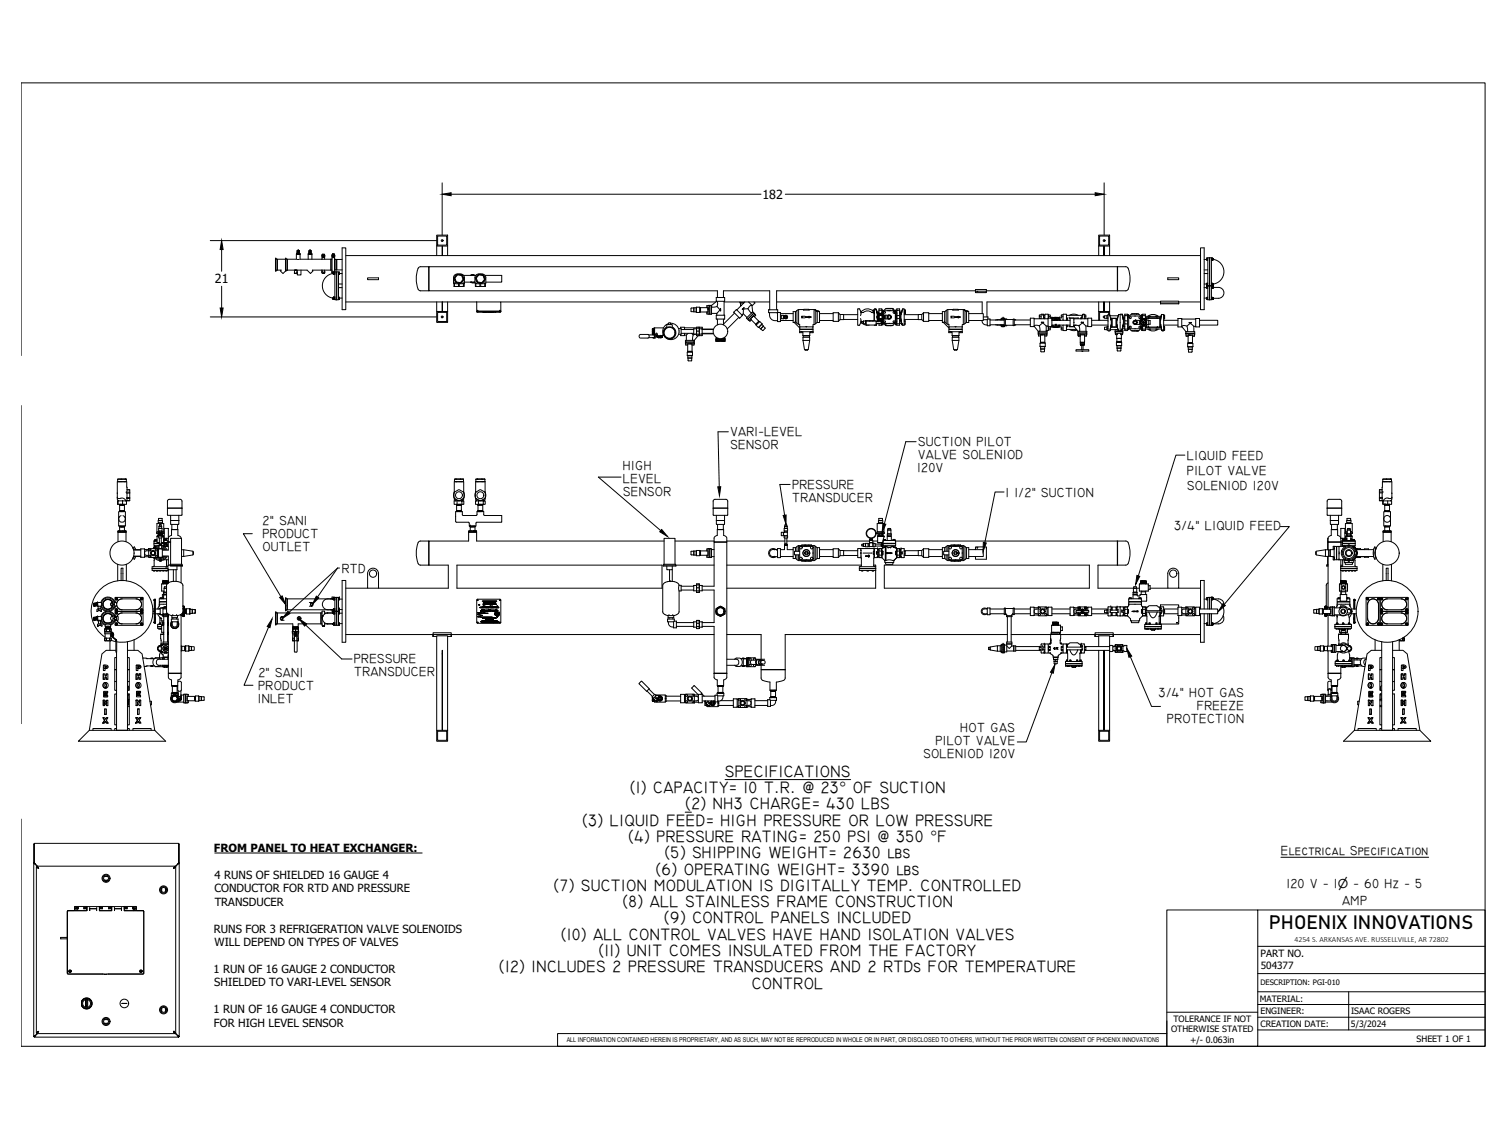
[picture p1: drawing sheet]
<svg xmlns="http://www.w3.org/2000/svg" width="1219mm" height="914mm" viewBox="0 0 1219 914" stroke-linecap="round" stroke-linejoin="round" font-family="sans-serif">
<defs><g id="words">
<text font-size="15.6" x="1027" y="753">PHOENIX INNOVATIONS</text>
<g font-size="13.5">
<text x="587" y="629">SPECIFICATIONS</text>
<text x="510" y="642">(1) CAPACITY= 10 T.R. @ 23° OF SUCTION</text>
<text x="555" y="656">(2) NH3 CHARGE= 430 LBS</text>
<text x="471" y="669">(3) LIQUID FEED= HIGH PRESSURE OR LOW PRESSURE</text>
<text x="509" y="682">(4) PRESSURE RATING= 250 PSI @ 350 °F</text>
<text x="538" y="695">(5) SHIPPING WEIGHT= 2630 lbs</text>
<text x="531" y="708">(6) OPERATING WEIGHT= 3390 lbs</text>
<text x="448" y="721">(7) SUCTION MODULATION IS DIGITALLY TEMP. CONTROLLED</text>
<text x="504" y="735">(8) ALL STAINLESS FRAME CONSTRUCTION</text>
<text x="537" y="748">(9) CONTROL PANELS INCLUDED</text>
<text x="454" y="761">(10) ALL CONTROL VALVES HAVE HAND ISOLATION VALVES</text>
<text x="485" y="774">(11) UNIT COMES INSULATED FROM THE FACTORY</text>
<text x="404" y="787">(12) INCLUDES 2 PRESSURE TRANSDUCERS AND 2 RTDs FOR TEMPERATURE</text>
<text x="609" y="801">CONTROL</text>
</g>
<g font-size="10.8">
<text x="591" y="353">VARI-LEVEL</text>
<text x="591" y="364">SENSOR</text>
<text x="743" y="361">SUCTION PILOT</text>
<text x="743" y="372">VALVE SOLENIOD</text>
<text x="961" y="372">LIQUID FEED</text>
<text x="504" y="380">HIGH</text>
<text x="743" y="382">120V</text>
<text x="961" y="385">PILOT VALVE</text>
<text x="504" y="391">LEVEL</text>
<text x="641" y="396">PRESSURE</text>
<text x="504" y="401">SENSOR</text>
<text x="961" y="397">SOLENIOD 120V</text>
<text x="641" y="407">TRANSDUCER</text>
<text x="814" y="402">1 1/2&quot; SUCTION</text>
<text x="213" y="425">2&quot; SANI</text>
<text x="951" y="430">3/4&quot; LIQUID FEED</text>
<text x="212" y="436">PRODUCT</text>
<text x="212" y="446">OUTLET</text>
<text x="277" y="464">RTD</text>
<text x="287" y="537">PRESSURE</text>
<text x="209" y="548">2&quot; SANI</text>
<text x="287" y="548">TRANSDUCER</text>
<text x="209" y="559">PRODUCT</text>
<text x="209" y="569">INLET</text>
<text x="938" y="565">3/4&quot; HOT GAS</text>
<text x="969" y="575">FREEZE</text>
<text x="945" y="586">PROTECTION</text>
<text x="777" y="593">HOT GAS</text>
<text x="757" y="603">PILOT VALVE</text>
<text x="748" y="614">SOLENIOD 120V</text>
<text x="1037" y="692">Electrical Specification</text>
<text x="1041" y="720">120 V - 1⌀ - 60 Hz - 5</text>
<text x="1087" y="733">AMP</text>
</g>
<g font-size="10.1">
<text x="617" y="161">182</text>
<text x="174" y="229">21</text>
</g>
<g font-size="9.1">
<text x="173" y="690">FROM PANEL TO HEAT EXCHANGER:</text>
<text x="174" y="712">4 RUNS OF SHIELDED 16 GAUGE 4</text>
<text x="174" y="723">CONDUCTOR FOR RTD AND PRESSURE</text>
<text x="174" y="734">TRANSDUCER</text>
<text x="173" y="755">RUNS FOR 3 REFRIGERATION VALVE SOLENOIDS</text>
<text x="174" y="766">WILL DEPEND ON TYPES OF VALVES</text>
<text x="173" y="788">1 RUN OF 16 GAUGE 2 CONDUCTOR</text>
<text x="174" y="799">SHIELDED TO VARI-LEVEL SENSOR</text>
<text x="173" y="821">1 RUN OF 16 GAUGE 4 CONDUCTOR</text>
<text x="173" y="832">FOR HIGH LEVEL SENSOR</text>
</g>
<g font-size="8.1">
<text x="1021" y="775">PART NO.</text>
<text x="1021" y="785">504377</text>
</g>
<g font-size="7.1">
<text x="1020" y="811">MATERIAL:</text>
<text x="1020" y="822">ENGINEER:</text>
<text x="1094" y="821">ISAAC ROGERS</text>
<text x="950" y="828">TOLERANCE IF NOT</text>
<text x="1020" y="832">CREATION DATE:</text>
<text x="1094" y="831">5/3/2024</text>
<text x="948" y="836">OTHERWISE STATED</text>
<text x="963" y="845">+/- 0.063in</text>
<text x="1147" y="844">SHEET 1 OF 1</text>
</g>
<text font-size="6.4" x="1048" y="763">4254 S. ARKANSAS AVE. RUSSELLVILLE, AR 72802</text>
<text font-size="6.1" x="1020" y="798">DESCRIPTION: PGI-010</text>
<text font-size="5.3" x="459" y="844">ALL INFORMATION CONTAINED HEREIN IS PROPRIETARY, AND AS SUCH, MAY NOT BE REPRODUCED IN WHOLE OR IN PART, OR DISCLOSED TO OTHERS, WITHOUT THE PRIOR WRITTEN CONSENT OF PHOENIX INNOVATIONS</text>
</g></defs>
<!-- layer: Phoenix Border (ANSI) -->
<path d="M17 67h1185v780h-1185" fill="none" stroke="#000" stroke-width=".81"/>
<!-- layer: Title (ANSI) -->
<g fill="none" stroke="#000" stroke-width=".81">
<path d="M17 67v221M17 328v258M17 663v184M945 737h73v110h-73zM1018 737h184v110h-184M1018 766h184M1018 789h184M945 820h73M1018 803h184M1018 814h184M1092 803v31M945 827v20h-494v-10h494"/>
<path d="M1018 824h184M1018 834h184"/>
</g>
<!-- layer: Symbol (ANSI) -->
<g fill="none" stroke="#000" stroke-width=".81">
<path d="M581 350l1 44M733 358l-17 66M959 369h-7l-30 97M484 386l51 44M631 392l4 25M813 398h-7l-9 42M204 432h-7l30 51M1037 426h7l-53 64M257 484l16-24-39 36M217 508l-19 47h7M247 506l30 28M915 532l17 40h8"/>
<path d="M852 545l-21 56h-7M587 631h102M555 658h5M1037 694h120"/>
</g>
<!-- layer: Visible (ANSI) -->
<g fill="none" stroke="#000" stroke-width=".81">
<path d="M354 190h8v9h-8zM354 199v8M354 191h8v8h-8zM362 199v8M889 190h9v9h-9zM889 199v8M890 191h8v8h-8zM898 199v8M223 209l1 1v9l-1 1zM223 209v11M231 210h-7v9h4h-1l2 3 2-2M231 209v11"/>
<path d="M232 219h.1M238 219v2M238 219h1M239 219h.1M239 219h1zM240 219h.1M240 219h-1M240 206h.1M240 219v2h-2M240 203h1M240 204h2zM240 205h2"/>
<path d="M240 205h1M240 205h.1M241 204h1M241 203v2M241 205h.1M241 219v4h3v-4M241 210h1M241 203h1zM241 203h.1M241 203h1M241 205h1M241 205l-1 1"/>
<path d="M241 205h2zM241 205h-1v1h3M242 203h.1M242 203h-2M242 205h.1M242 203v2M243 206h.1M249 210v-4h3v4M250 206h.1M250 204h2zM250 205h1M250 205h2"/>
<path d="M250 205h.1M250 203v2M251 203h1h-2h1M251 203h.1M251 205h1M251 205l-1 1M251 205h1zM251 205h-1v1h2M252 203h.1M252 203h-1h1M252 205h.1M252 203v1"/>
<path d="M252 204v1M252 204h-2M252 206h.1M260 219h1M261 220v1M261 207v1M261 210h-1M261 209h2v1M261 219v1M261 206h.1M261 206h1M261 208h1v-2h1v3"/>
<path d="M261 208h.1M261 208v-2v4M261 207h.1M261 208h1M261 207h1M262 207v1M262 207h.1M262 206h.1M263 220v1M263 207v1M263 219v2h-1M268 210v9"/>
<path d="M269 220v1M269 207v1M269 210h-26v-4h-3v4h-7v9v-9l-2-1v11l1-1M269 219h-16l-2 3-2-3h-17M269 209h2v11M269 206l1-1 1 1M269 208h1v-2h1v3M269 207h1M269 208v-2v14l1 1M269 207h.1M269 208h.1M269 206h1"/>
<path d="M269 207h1v1h-1zM270 208h.1M270 207h.1M271 220h.1M271 207v1M271 210v9M271 210h2v9h-2zM273 219h4M277 201h3v50h-3zM277 210h-4v9M280 207h692M347 216h-8a19 19 0 0 0 0 19l8 1"/>
<path d="M347 216v19M358 207v-8v8M894 207v-8v8M905 216v19M905 216h7a19 19 0 0 1 0 19l-113 1M972 201h3v50h-3zM975 219h3M977 209v1M977 210v1M977 211h.1M977 209h.1M977 209h1"/>
<path d="M977 211h1M978 209h-1M978 210h-3M981 209h-2v34M981 209v22M981 211h1zM981 211v-1h1v1M981 210v-1h1v1M981 209h.1M982 209h.1M982 209v2M982 209v1"/>
<path d="M982 210h.1M982 211h.1M982 209v1a10 10 0 0 1 9 10 10 10 0 0 1-9 10M238 221h.1M240 221h1M241 221h-3M261 220h1v1M261 220v1h1M269 220v1h1a10 10 0 0 0-9 10 10 10 0 0 0 9 10M270 221v1M270 222h.1M270 221h.1"/>
<path d="M270 220v2M270 222h1M270 220h.1M270 220h1v1h-1zM270 220h1M271 221v1M271 222h.1M273 221l1-1v23h-1M274 220h1v1M274 230h3M274 233h3M274 222h1"/>
<path d="M274 221h1M275 220h.1M275 221v1M275 220v1M275 222h.1M277 222h-3M298 225h8v2h-8zM368 230l-1-5 1-2 1-1h4l2 1 1 1v6M368 230v2M368 225l1 4M368 232v-3l1 1h5l1-1v3M369 229h4"/>
<path d="M369 228l4 1M370 222l-2 3M370 223h4M371 222h-1M371 222l3 1 1 3M371 230v2h-3M372 230v2h-1M372 232h4M374 223l1 3M375 226l-2 3M375 223h10M376 230v2"/>
<path d="M376 228h8M381 223l1-1 2 1M381 228l1 1M381 228l2 1 1-1M381 223h3M381 228h3M382 223h-1h1M382 223h2h-2M383 229h-2h2M383 223h1M384 229h-1M385 230l-1-5 1-2 2-1h3l2 1 1 1v6"/>
<path d="M385 230v2M385 225l2 4M385 232v-3l2 1h4l1-1v3M387 229h3M387 228l3 1M388 222l3 1 2 3M388 222l-3 3M388 222l-2 3M388 223h3M388 230v2h-3M389 230v2h-1M389 232h4"/>
<path d="M391 223l2 3M392 226l-2 3M393 226l-3 3M393 223h13v5h-13M393 230v2M790 236h9v1h-9zM790 236v-2h9v2M790 236h-161v15M905 236v-20h-558v20h234v5M945 225h9v2h-9zM975 222h3M975 233h2"/>
<path d="M977 231h1M977 232h.1M977 232h1h-1v2M977 232v2M977 234h.1M977 229v2M977 231h.1M977 229h1M977 232h1M977 233h1M977 234h1M978 231h3"/>
<path d="M978 231v-22h1v22M978 232h3M978 232v11h1M978 230h-3M981 232v10M981 231h1zM981 234h.1M981 232h.1M981 231v-1h1v1M981 230v-1h1v1M981 229h.1M981 232h1h-1z"/>
<path d="M981 232v1h1v-1M981 233v1h1v-1M982 229h.1M982 234h.1M982 232h.1M982 229v2M982 232v2M982 231h.1M982 230v1M982 233h.1M982 230h.1M982 232v1"/>
<path d="M982 233h4a4 4 0 0 1 5 4 4 4 0 0 1-5 5h-4M270 242h.1M270 241v1M270 241h.1M270 241v2M270 243h.1M270 242h1v1h-1zM270 242v-1h1v1M271 241h.1M271 243h-1M271 243h.1M271 242v-22h2v23"/>
<path d="M271 242l2 1M274 242h1M274 241h1M275 241v1M275 241h.1M275 241v2h-1M275 242v1M275 241h2M275 243h.1M280 245h106M354 252h8v9h-8zM354 245v7"/>
<path d="M354 253h8v7h-8zM358 245v7v-7M362 245v7M386 252h19h-19zM386 245h19v7M386 252l19 1zM386 245v7M386 253h1M386 252h1M391 253h.1M391 253h1M392 253h.1"/>
<path d="M392 253h1M393 253h.1M393 253h1M394 253h.1M394 253h1M395 253h.1M395 253h1M396 253h.1M397 253h-1M397 253h.1M397 253h1M398 253h.1"/>
<path d="M398 253h1M399 253h.1M400 253h.1M400 253h1M401 253h.1M402 253h-1M404 253h1M405 252h.1M405 245h175M562 252l2 1M562 249v3M562 249l-3 1v2h3"/>
<path d="M562 249v4M564 249v4M564 253h.1M564 249h-2M564 249h2v4h-2M566 253h1M567 249v4M567 249h-1M567 249h6M567 253h5M573 251v-2v4M573 247h2v8h-2z"/>
<path d="M573 248h-1v1M573 253h-1v1h1M575 248h.1M575 254h.1M575 247l1 1v7h-1zM576 247l4-3 1 2a3 3 0 0 0 1 4 2.8 2.8 0 0 1-1 3l-1 1M576 248v1M576 254h4M580 241v3M580 255h7v3h-7zM580 241h.1M580 241h7v3h-7"/>
<path d="M580 244h.1M580 254v1M580 248h-4M581 258v5M583 250v2zM586 241v-5h37v15M586 258v5M586 245h37M586 244v11M595 254l-9 9M596 251l5 5-2 2-5-5zM598 257l-9 9"/>
<path d="M599 245l1 3M599 245h3M599 245h.1M600 247h.1M600 245h2M601 250l2-1-2 2zM602 254l-1 1M602 254l3 3M603 245l-7 6M605 259l5-5 1 1-5 5zM606 250l3 3M606 258h.1"/>
<path d="M606 245l3 2M608 259l-1 1-1-1M609 253h-1M609 247h.1M609 247l-2 1a3 3 0 0 1-4 2 2.8 2.8 0 0 0-1 4M609 247v6M609 253l1 1-5 5-1-1zM610 254h.1M610 245h1l-2 2M611 255h1l-1 1M622 251h8v2h-8zM623 253v2a5 5 0 0 0 5 5h1"/>
<path d="M629 245h166v9M629 253v1M629 253v7M630 253h2v7h-2M632 260h10M632 254h10M634 255l-1 1v2h1M634 255v3M634 255v1M634 256v2M634 258h2M634 258h.1"/>
<path d="M634 256h2M644 252v9h-1l4 5M644 252h-2v9h1M645 252h-1M645 252v10M647 251l-2 1M647 251v12v2M647 251h4M649 256h6l2 1h-2h-6h1zM651 251h4h-4zM655 251h4M659 251l1 1"/>
<path d="M659 251v12M660 252h2M660 252l-1-1 4 1h-1M660 252v10M662 252h1v9h-1M662 252v9M662 252h1M663 260h11M663 254h11M679 253v7M679 253h-5v7h5M679 253l1 2"/>
<path d="M680 255v4M680 255h14M680 259l-1 1M683 255v4h-3M683 259h11M697 253h.1M697 258v3M697 253l-1-3h-2v13h2l1-2M697 253v3M697 253h2M699 253a5 5 0 0 1 7 0M701 260v2"/>
<path d="M701 260h2M701 260h.1M701 260h8v3M704 260h.1M704 260h1M704 260h2M706 253h1M706 260h2M707 253v-1h1v8M707 252v-1h1v1M707 252a7 7 0 0 0-10 1M707 260h.1"/>
<path d="M708 254h.1M708 253v1M708 253h.1M709 251h.1M709 251l-1-1v10M709 251l1 4M710 252h2M710 252v1M710 253h.1M710 253h2M710 255h.1M710 253v2"/>
<path d="M710 259v1M710 259h.1M710 256v4M710 254h1M711 258v2h-1M711 260h1M711 256v1M711 257v1M711 256h.1M711 258h.1M711 258h1M712 258l1 1"/>
<path d="M712 250h2v1h-2zM712 253h-1v3M712 251v4M712 259v1M712 258v1M712 255h2l1 2-1 2h-2l-1-2zM712 255h.1M713 255l-2 1M713 259h.1M713 255h.1M713 255l2 1M713 255h1"/>
<path d="M714 254a2.7 2.7 0 0 0-3 3 2.7 2.7 0 0 0 3 2M714 251h1v2l-1 1M714 251v4M714 259v3M714 252h1M714 254a2.6 2.6 0 0 0-3 3 2.6 2.6 0 0 0 3 2M714 258l-1 1M714 256h1M714 258h.1M714 256h.1M715 258h-1M715 258h.1"/>
<path d="M715 256h.1M715 256v1M715 257v1M715 255a2.4 2.4 0 0 0-4 0 2.4 2.4 0 0 0 0 3 2.4 2.4 0 0 0 4 1M715 252h.1M715 255v-3h10v10h-10M715 252v10M715 255h.1M715 259v3M715 255l-1-1a2.6 2.6 0 0 1 0 5h1M715 255l1 2M715 259h.1"/>
<path d="M715 255h4M715 256v2M716 258h.1M716 255v1M716 255h.1M716 258h3M716 260l1 1h-1zM716 252h1v1l-1 1-1-1zM716 257l-1 2M716 255v3M717 255v3M717 250l-2 2"/>
<path d="M717 250h.1M718 252h3M719 250h-2h4M719 250h3M719 250h.1M719 252h2M720 252h.1M722 250h.1M722 250h-1M722 250h1M723 250v2zM723 250l2 2"/>
<path d="M723 252h1l1 1-1 1h-1v-1zM723 260h1l1 1h-1h-1zM725 252v10M725 256v1M725 255v1M725 252h.1M725 257h.1M725 257v1M726 257v3v1M726 253v4h-1M726 254h.1M726 253h.1"/>
<path d="M726 252h-1l1 1M726 251h-1v1M726 251v-1h2v13h-2v-12h2M726 258h2M726 256h2M728 253h1v7M728 260h1M728 253h2M728 252h2M729 254h.1M730 259h.1M730 259v4"/>
<path d="M730 253l-1 7M730 253h.1M730 255h.1M730 252v1M731 251l-1 4M731 251h.1M731 251h-1M731 250v1M731 250h1v13M732 260h1v1h-1M732 259h11M732 252h1v1h-1z"/>
<path d="M732 252v-1h1v1M732 253v1h1v-1M743 255v4h3M746 255v4M746 255h-14M746 259l2 1M748 253v7M748 253h4v7h-4M748 253l-2 2M752 260h11M752 254h11M765 252v9h-1l4 5"/>
<path d="M765 252h-2v9h1M766 252h-1M766 252v10M767 251v12h1v2M767 251h4M767 251l-1 1M770 256h6l2 1h-2h-6zM771 251h4h1h-5zM776 251h4M780 251l1 1M780 251v12M781 252h1"/>
<path d="M781 252l-1-1 4 1h-1M781 252v10M782 252h2v9h-2M782 252v9M782 252h2M784 254h12v6h-12M795 260l1 2 3 1M796 257h4v1M799 259v5M800 258l-1 1h-3M800 258h1M801 258h.1"/>
<path d="M801 258v6M801 259h12M807 259h.1M810 259h-4M810 259h.1M811 258h-1l1 1h-1M812 258h-1v1M812 258v1M812 258h.1M813 259v5M813 259l2-1v1M813 259v-1h-1v1"/>
<path d="M814 259v5M814 259h6M821 259v5M821 259h-1v5M821 259h1M821 259h13M837 258h11M841 257v1h2M843 255v3M843 255h-2v2h2M844 255h-1M844 255h1"/>
<path d="M845 255h.1M845 255v3M845 255h1M845 256h.1M845 257h.1M845 257v1M845 258h.1M849 258v-3l-3-1v4M849 255v3M849 258l-1 6M849 258h2M849 257h.1"/>
<path d="M849 255h1v2h-1zM850 257h2M850 257v1M851 258l1 6M852 258a4 4 0 0 1 6 1M852 259a4 4 0 0 1 6 0M852 259h.1M852 259h14M852 257h.1M853 259h.1M853 257l-2 1M854 259h-1"/>
<path d="M854 259h.1M855 259h.1M855 259h-1M855 259h1M856 259h.1M856 257h-3M856 257h1l1 1M857 257h1M857 259h.1M857 259a3 3 0 0 0-5 0M857 259h1M858 257h.1"/>
<path d="M858 257h1M858 259h1M859 259h.1M861 257h-2v1M861 255h-2v2M861 259v-4l2-1v5M864 257v2M864 258v1M864 258h.1M865 259h.1M866 258h.1M866 255a7 7 0 0 1 7 0"/>
<path d="M866 258v6M869 258v3M869 258h12M873 258h-8M873 258h.1M875 258h.1M876 258h.1M876 258h-1M876 257h.1M876 256h.1M876 256v2M876 255h-13"/>
<path d="M876 255h.1M876 255v1M877 255h-1M877 255h1v3M877 255h.1M878 257h1v1h-1M878 255h1v2M884 259h13M889 245v14M889 252h9M894 245v7v-7M894 256l-1 1h1"/>
<path d="M896 256h-2v2h2M897 257h-1v1h1M897 255h-1v2M898 255v-2h-8v6M898 255h-1v13h2M898 255h.1M898 256h.1M898 245v10M898 255l1 1M899 256v3M899 258h6M899 258h.1"/>
<path d="M899 259h.1M899 258l1 7M900 258h.1M900 258v7M904 258v7M904 258h.1M904 259h.1M905 258h-1v7M905 258h.1M905 257h.1M905 256v3M905 256h.1"/>
<path d="M905 256h-6M905 255h.1M905 255v1M906 256h.1M906 255h-1M906 255h.1M907 255v13h-2M907 255h-1M908 255h-1M908 255h1M909 255h.1M909 255v4"/>
<path d="M909 255v1M909 256h2M909 257h.1M909 257h2M909 257v1M909 258h.1M909 258v6M909 259h.1M909 258h1v6h1M910 258h1M911 256v4h2M911 260v2h2"/>
<path d="M913 256h-2v-2h2v8M913 257h.1M913 256h.1M913 256v-1h1v1M914 256h-1v1M915 257h1l-1 1-1-1zM916 254h2M916 254l-2 2M918 254h2M918 254h-2M919 256h.1M919 259h.1"/>
<path d="M919 259h4M919 260h.1M920 254h.1M920 254h-2M920 254h1M922 254l1 2M922 254h-2M922 257h1v1h-1v-1zM924 260h.1M924 256v-1h1v3v-1M924 256h1v1M924 256h.1"/>
<path d="M924 258v-2h-10v10h10v-2M924 259v1M924 259h.1M924 259h1M925 259h-1M925 259h.1M926 259h.1M926 259h-1M926 259h1M927 259h.1M927 259v1M927 260h.1"/>
<path d="M927 256v-2h-2v2h2v2h1M927 256h13M927 257h13M927 260h1M928 260h.1M928 258v1M928 257l-1 1M928 259a3 3 0 0 0-5 0 3 3 0 0 0 0 5 3 3 0 0 0 5-1M928 259h.1M928 259h2M929 259h.1M929 256a7 7 0 0 1 9 0"/>
<path d="M930 259h.1M930 259v4M930 260h1M930 258h.1M930 258h-2v1M930 258h7M930 256h1M931 257l-1 1M931 260h.1M931 260v3M936 256h1M936 256h.1"/>
<path d="M936 257l1 1M937 258h2v7h-2M939 257v1M939 258l1 7M939 258h.1M940 245h14v1h-14zM940 245v-1h14v1M940 258h.1M940 245h-141v12M940 259h.1M940 257v1M940 257h.1"/>
<path d="M940 256h.1M940 255v1M940 255h.1M940 255v4M940 255h2v13h-1M942 256h1v2h-1M942 255h1v1M942 259h12M943 258h-1M954 258v7M954 258h.1M954 258h3v7"/>
<path d="M954 245h18M957 258h11M971 258h.1M971 258h-3v7M971 259h15v4h-15M971 258v7M975 241h3M977 241v2M977 242l1 1M977 243h.1M977 241h.1M977 242h1"/>
<path d="M978 241h-1v1M981 242l-2 1M981 243h.1M981 243h1M981 241h.1M981 243v-1h1v1M981 242v-1h1v1M981 241h1M982 241v2M982 242h.1M982 241h.1M982 241v1"/>
<path d="M518 271h7a1.6 1.6 0 0 1 1 1 1.6 1.6 0 0 1-1 2h-6a1.6 1.6 0 0 1-1-3zM525 271h4a1.2 1.2 0 0 1 1 1 1.2 1.2 0 0 1-1 1h-4M528 266h1v1h-1zM528 271h1M528 271v-1h1v1M528 267v3M528 266v5M528 271a1.2 1.2 0 0 1 2 1 1.2 1.2 0 0 1-2 1M529 269v1M529 267v3h1M529 267h.1M529 270h.1"/>
<path d="M529 269v-1v2M529 267h1M529 270h1M530 266h-1v5M530 271l1 1h1v-1M531 272h5zM531 272v2h-2M531 272h.1M531 273h.1M531 273h1M531 271v-1l1 1M532 273h-1"/>
<path d="M532 272h.1M532 273h.1M532 272v1M532 271v1M532 271h-1v1M532 273l1-1zM532 273h4h-1l1-1v1M532 273h1M533 272h1M533 273h2M533 272h.1M533 273h.1"/>
<path d="M533 273h1M533 273v1M534 272h.1M534 273h.1M534 272h-1M534 273h-1M534 273l-1 1M535 272h.1M535 273h.1M535 273l-1 1M536 273h.1M536 273l-3-1v1"/>
<path d="M537 271l-1 1M537 266h-7v5h-1M540 263h4v2a5 5 0 0 1 2 8 5 5 0 0 1-8 0 5 5 0 0 1 2-8zM541 262a7 7 0 0 0-4 10M541 263v-2h2v2M543 262a7 7 0 0 1 7 6M549 266h2v5h-2M550 268a7 7 0 0 1-10 6M551 272h.1M551 265v1M551 271v1M551 265h.1"/>
<path d="M551 265h3v2M551 270h11M551 267h11M554 265h10M554 272h-3M554 270v2M555 277h7v1h-7zM555 276h7v1h-7zM555 278v1h2M556 271l-2 1M556 271v5M556 277h.1"/>
<path d="M557 270l-1 1M560 270l1 1M561 271v4M561 277h.1M562 266v5M562 271h.1M562 266h.1M562 271h2M562 266h2M562 278v1h-2M564 271h-3M564 265v7v-7h2v6"/>
<path d="M564 272h2M564 271h2M564 268h2M564 266h2M565 272l-3 4M566 265h2v7h-2M566 265h.1M566 265v6M566 271v1zM566 266h2M568 271h-2M568 270h10"/>
<path d="M568 267h10M580 275h7M580 276h7zM580 276h7M580 275v1M580 276h.1M580 273v1M580 274h2M580 274v1M580 276h3zM583 275v1M584 276h3z"/>
<path d="M585 274h2M587 273v2M587 275h.1M587 275v1M614 265l2 1M614 260l-4-4-2 2 4 5M614 260l-2 3 2-3M614 260l1 1M614 260h.1M617 263l1 1M617 263l-3 2M617 262l-2-2-3 3 2 2"/>
<path d="M617 262l-3 3M617 262v1M618 264l1 2-1 2-2-2M618 264l-2 2M629 260h1M644 261l3 2M647 267h11v2h-11zM647 265h11v2h-11zM647 269h2M648 267h.1M650 272v1M650 272h6"/>
<path d="M650 269v3M650 273h5l-1 10h-3zM650 276h5M650 272h5M655 272v1M656 269v3M656 272h-1M656 269h2M657 267h.1M658 269h.1M659 263h-1v2M660 262l-1 1"/>
<path d="M662 261l-2 1M697 261h.1M697 261l1 1M698 262h.1M698 260v2M698 262h1M698 262a7 7 0 0 0 6 1M699 260h-2M699 262h.1M699 260v2M699 262h2M699 260h2"/>
<path d="M701 262h.1M701 260v3h8M708 263h.1M709 260h4M709 262h4M709 263h.1M710 263h-1M710 263h.1M710 262v1M710 262h.1M710 260h.1M712 262h2v1h-2v-1"/>
<path d="M713 260h1M713 260v2M713 262h1M713 262h.1M714 260h.1M714 260v2M714 262h.1M714 262h1M714 262v1h1v-1M714 260h1M715 262h.1M715 260v2"/>
<path d="M715 260h.1M715 262l2 1M717 262v1M717 263v1M717 264h.1M717 262v2M719 264h.1M719 264h-2h2M720 262h.1M721 264h1M721 264h-2h2M721 264h.1"/>
<path d="M722 264h.1M722 264h-1M724 262l-2 2M725 262h1M725 261l1-1v3h-1v-1M726 262h.1M726 261h.1M726 262h2M728 262h2M728 261h2M729 260h.1M729 260h1"/>
<path d="M730 260h.1M730 260v1M730 261h.1M730 262h.1M730 262v1M730 263h.1M730 263h1h1M733 261v1h-1M733 262v1h-1M765 261l2 2M768 267h11v2h-11zM768 269h2"/>
<path d="M769 267h.1M771 272v1M771 272h5M771 269v3M771 273h5l-1 10h-3zM771 276h5M774 265h-6v2h11v-2h-5M776 272v1M776 269v3M776 272h.1M777 269h2M778 267h.1"/>
<path d="M779 269h.1M780 263h-1v2M781 262l-1 1M782 261l-1 1M799 264h.1M799 264h2M801 264h.1M801 263h12M806 263h1M807 263h3M810 263h1h-1l1 1M810 263h.1"/>
<path d="M811 263v2h1M812 263v2zM812 263v1M812 265h.1M813 264h1M813 264v1h-1M814 264h.1M814 263h6M815 263v1h-2M820 264h.1M820 264h1M821 264h.1"/>
<path d="M821 263h13M822 263h-1M837 264h-3M837 264v-6h-3v6M837 264l4 4M837 264h.1M840 270h1M840 270h8v1h-8zM841 271v1h1M841 270h.1M841 264l1 4M842 277h4"/>
<path d="M842 277h.1M842 271v7M843 261h2zM844 271h-2h4v7M846 277h.1M847 270h.1M847 264a2.6 2.6 0 0 0-3-2 2.6 2.6 0 0 0-2 2l-4-1-1 1M847 264h1M847 264v4M847 271v1h-1M848 268v2h-7M848 268h-7l-1 2"/>
<path d="M848 264l1 1M849 265v3h-2M849 265v1M849 265h2M849 266h1v1h-1zM851 265h1M852 264l-1 1M852 263h14M852 265h.1M852 265h-2v1M852 265h1M852 263l3 1 2-1"/>
<path d="M853 265h1M853 265h3M854 263h.1M854 263h1M855 263h.1M856 265h1zM858 265h-1M858 265h.1M858 265h1v1M858 263a4 4 0 0 1-6 1M858 264v1M861 266h-2v1h2"/>
<path d="M861 263v5h2v-5M863 267h8M864 263v2M864 264h.1M865 265h1M866 265h.1M866 265h4M866 267a7 7 0 0 0 6 0M869 261v3h-3M869 261h1M870 264h.1M870 264l3 4"/>
<path d="M871 263l-1 1M871 263l3 1M873 270h.1M873 270h7v1h-7zM873 268v2M873 268h.1M873 268v1M873 268h7v2h-7M873 271v1h1M874 264h.1M874 268a5 5 0 0 1 0-5 1.9 1.9 0 0 1 2-1 1.9 1.9 0 0 1 2 1l1 1v4M875 272h-1"/>
<path d="M875 272v5h3v-5M875 271v1M875 271h3v1M875 279v-2h3v2M875 278h3h-3M875 271h.1M875 279h3M875 261h2zM875 280h2M875 280h.1M876 280v3M877 280v3"/>
<path d="M877 280h.1M879 270h.1M879 264h2M880 271v1h-2M881 264h3M881 264v-6h3v6M884 263h13M896 266v1h1M896 265h-2v2h2M897 265h-1v1h1M897 265h-1M899 267h.1"/>
<path d="M899 268h.1M899 267h6M899 265h.1M899 264v4M899 264h.1M900 265h.1M900 265h-1M900 264v1M902 265h.1M903 269h6v1h-6zM903 270v1M903 267h.1"/>
<path d="M904 269h.1M904 267h.1M904 277h4zM904 280h4M904 277v3M904 280h.1M904 271v6M904 264v1M904 277h4M904 277h.1M904 264h.1M904 265h.1"/>
<path d="M904 265h1M904 264l1 2M905 270l-1 1h-1M905 265h.1M905 265h-6M905 266h.1M905 266v2M905 266v1M905 267h-2v2h6v-2h-1M905 267h.1M905 268h.1M907 267l1 1"/>
<path d="M907 270v1h2v-1M908 277h-4M908 277h.1M908 274v3M908 274h-4h4M908 271v3M908 274h.1M908 277v3M908 280h.1M908 268h.1M908 267v1M908 267h.1"/>
<path d="M908 269h.1M909 266l-1 1M909 266h2M909 265v1M909 265h.1M909 265h2M909 263v3M909 263h.1M909 264h.1M909 264v1M909 264h1M911 262v5"/>
<path d="M913 262v6h-2v-1h2M914 265v1h-1M914 266v1h-1M914 266h.1M914 266l2 2M915 264l1 1v1h-1l-1-1zM916 268h.1M916 268h4M916 268h2M918 268h2M919 266h.1M919 263h.1"/>
<path d="M920 263h.1M920 268h.1M920 268h1zM921 268h1M922 264h1l1 1-1 1h-1v-1zM923 263h-4M923 261h.1M923 262h1M923 261v1M923 266l-1 2M923 262h.1M924 262h.1"/>
<path d="M924 261h-1M924 260v1M924 262v1M924 263h.1M924 267v1h1v-1M924 266h.1M924 263h1M924 265h1v2h-1v-2M925 263h.1M925 264v1M925 267h2v1h-2zM925 264v3"/>
<path d="M925 261v1zM925 263h1M926 261h-1zM926 263h.1M926 261v1zM927 263h.1M927 263h-1M927 264v3h13M927 264h1M927 262h.1M927 262v1M927 264l1 1"/>
<path d="M928 262l-1 1M928 262h.1M928 260v1M928 261h.1M928 261v1M928 264h.1M928 263v2h2M928 263h.1M928 263h2M929 263h.1M929 267a7 7 0 0 0 9 0M930 263h1"/>
<path d="M930 263h.1M930 265h.1M930 265h7M930 267h1M930 265h1M931 262v1M931 267h.1M936 267h1M936 267h.1M937 265h-1M937 265h.1M939 264v1"/>
<path d="M940 263h.1M940 265h.1M940 264h.1M940 264v3M940 265h-13M940 266h.1M940 267h.1M940 267h1M941 267h.1M941 267v1M941 268h.1M942 265h1v2h-1"/>
<path d="M942 264h1v1M942 263h12M943 267v1h-1M954 265h.1M957 265h-3M957 264h.1M957 264l3 5M960 270h7v1h-7zM960 269h7v1h-7zM960 271v1h2M961 270h.1M961 264v5"/>
<path d="M961 268v1M962 277h3M962 277v1M962 272v5M962 271v1M962 278h3M962 278h.1M962 261h2v1zM964 271h-2h3v6M965 278h.1M965 272h1M965 277v1"/>
<path d="M966 270h.1M966 264a2.6 2.6 0 0 0-2-2 2.6 2.6 0 0 0-3 2h-3h-1M966 264h2M966 264v5M967 271v1h-1M968 265h3M971 265h.1M556 288l1 2M556 288v-3h5v3M556 288h5M557 285h3M557 285h.1"/>
<path d="M557 285v-7h3v7M557 290h3M557 288h3M560 288v4h-3v-2M560 285h.1M561 288h-1M652 283v1h2v-1M773 283v1h1v-1M842 281v2M842 281v-3h4v3M842 281h4M842 283l1 2h2l1-2"/>
<path d="M842 283h4M843 283h3M846 281v2M846 281h.1M871 283h10v1h-10zM876 284h1M904 282l1 2h2l1-2M904 280v2M904 282h4M908 280h-4M908 280v2M961 281h1v2"/>
<path d="M961 281h5M961 281v-3h5v3M962 283h3M962 281h3M965 281v4h-3v-2M966 281h-1M95 388v2h7v-2M95 388h.1M97 390h.1M98 388h-3M98 388h4M101 390h.1"/>
<path d="M101 388h1M102 388h-4M102 388h.1M105 399h-2v4h2M105 399h-3l1-1v-8h-8v13M105 397h-2h2v2M105 399v7M368 399v-9h7l1 9M368 399v4M368 388v2h7v-2M368 388h.1M368 399h.1"/>
<path d="M368 388h1M368 398v1M369 388h4M369 388h-1M370 390h.1M373 388h2M374 390h.1M375 398h.1M375 398l1 1M375 398l-3-1-4 2M375 388h.1M376 399v4"/>
<path d="M385 399v4M385 390h8M385 388v11M385 388h2M387 388h3M387 390h.1M390 388h2M390 388h3M391 390h.1M392 398h.1M392 398l1 1M392 398l-4-1-3 1v1"/>
<path d="M393 388h.1M393 388h-1M393 388v11M393 399v4M1117 399h2v4h-2M1117 398h3h-1v-8h8v13M1117 397h2zM1117 397v9M1119 388v2h8v-2M1119 388h.1M1121 390h.1M1122 388h-3"/>
<path d="M1122 388h4M1122 388h-2M1125 390h.1M1126 388h.1M1126 388h-4M95 403l1 1h4l2 2M95 403l1 3M96 406v2h3M96 406h-1M96 414h6v12h-6zM96 419a2.7 2.7 0 0 0 3 4 2.7 2.7 0 0 0 2-4M97 409h.1"/>
<path d="M97 414h4M97 414h.1M97 409v5M97 408v1M98 408l-1 1M98 418l-1 1M99 406v2h3v-2h-7v2h1M100 418l1 1M100 408l-3 1M101 409h-4M101 414h-3M101 414h-4"/>
<path d="M101 409h.1M101 414h.1M101 408v1M101 409h-2h2M101 409v5M101 409h-4h4M102 406h.1M105 404h-2v2h2M105 406h-3M128 420h3v2h-3zM136 406v-1l1-1h9l1 2M136 406v11h11v-11"/>
<path d="M136 412h11M138 417v8h6l1-8M368 403v1M368 403v3M368 404l3 2M369 414h5v3l1 1 11-1v-3h6v3v1h14v5h-20h-1v3h-5l-1-3h-10zM370 414h3zM370 409h4zM370 409v5M370 409h.1M370 414h.1M370 408h.1"/>
<path d="M370 408v1M370 414h4zM370 406v2h4M372 405l-1 1M373 408l-3 1M373 414h.1M373 408l1 1M373 408v1M373 409h-3M373 414h-3M373 409h1M373 414h1"/>
<path d="M373 409l1 5M373 414h-1M373 409h.1M374 414h-4M374 409h-4M374 414h.1M374 409h-1M374 414h-1M374 406v2h1v-2h-7v2h2M375 404l-3 2M375 403v3M376 403l-1 1"/>
<path d="M385 403v1M385 403l1 3M385 404l4 2M387 414h.1M387 409h4M387 409v5M387 414h1zM387 409h.1M387 408v1M387 406v2h4M388 408l-1 1M388 414h-1"/>
<path d="M389 408l-2 1M389 405v1M390 414h-3M391 409h-4M391 414h-4M391 409h.1M391 414h.1M391 409v5M391 408v1M391 414h-3M391 414h-1M391 414h-3h2"/>
<path d="M391 406v2h2v-2h-8v2h2M393 404l-4 2M393 403l-1 3M393 403v1M577 406l1-1 1-1h9l1 2M577 406v11h12v-11M577 412h12M580 417v8h6l1-8M589 412h.1M711 420h3v2h-3zM1074 406l1-1 1-1h9l1 2M1074 406v11h12v-11"/>
<path d="M1074 412h12M1077 417v8h6l1-8M1086 412h.1M1090 420h3v2h-3zM1117 404h2v2h-2M1117 406h3M1120 406v2h3M1120 406h.1M1120 414h6v12h-6zM1121 414h.1M1121 409h.1M1121 414h4"/>
<path d="M1121 409v5M1121 408h.1M1121 408v1M1122 409h-1M1122 409h2h-3M1123 406v2h4v-2h-8v2h1M1124 409h1zM1124 408l-3 1M1125 409h-4M1125 414h-1M1125 414h-2M1125 409h.1"/>
<path d="M1125 414h.1M1125 409h-3M1125 409h-1M1125 414h-4M1125 408l-4 1M1125 408h.1M1125 408v1M1125 409v5M1127 403l-1 1h-4l-2 2M1127 403l-1 3M95 430h3v1h-3M96 431v8"/>
<path d="M96 431h6M97 427h.1M97 426v1M97 426v4M97 426h.1M97 427h4zM98 430h1a1.1 1.1 0 0 1 1 0 1.1 1.1 0 0 1 1 1h-3M99 426h-2M101 426h-4M101 426l-4 1M101 426h.1M101 426v1"/>
<path d="M101 427h-3h3M101 427v3M101 427h.1M101 430h1v1h-1M102 430h-6v1M102 431h.1M102 431v8M126 437h-1v1M127 437v1zM127 437h-1v1M127 438h-2v2h4M127 438h-2"/>
<path d="M127 434h.1M127 439l2 1M128 434h.1M128 422h4v1h-4zM128 434h3M128 434h-1v5h2M128 433h.1M128 433v1M128 428h3M128 432h-1v-1h6v1h-2M128 431l1 1M129 434h2"/>
<path d="M129 434v2h2v-2M129 431h2v1M129 433v1M129 428l-1 2h3v-2M129 428h2M129 426h2M129 426v2M129 431h-2v-7h6v7h-2M129 430v1M129 436v5M129 426v-1h1v1M131 436v5"/>
<path d="M131 426h.1M131 426h-2M131 430v1M131 426v2M131 428h.1M131 433v1M131 434h.1M131 431h.1M131 433h1v1h-1M131 433h.1M131 434h1v5h-1M131 432v1"/>
<path d="M132 434h.1M132 439l-1 1M132 438h3v3M132 438h1M133 439h2l-2 1M133 439v1M133 438v-1v1M133 440v1M133 437h.1M133 428v8M133 428h.1M133 428h3"/>
<path d="M133 436h.1M133 438v1M133 436h2v1h-2zM133 437v1M133 438h.1M135 438h-1M135 438h.1M135 437h-2M135 437l-2 1M135 437h.1M135 437v1M135 438h-2"/>
<path d="M136 428h.1M136 428v8M136 436h-1M136 436l1 3M136 439h2M138 439h-2v7h-5M138 422h7M139 429v5h-2l-1 2M139 429h5zM139 425v4M144 425l-1 4M144 429v5l2 1 1 1"/>
<path d="M147 436v21M147 436h-9v21M147 436h.1M347 438h-8a19 19 0 0 0 0 19l1 1M347 438v20M379 431v7h-32v20M379 431h7zM380 431h.1M380 430h5h-2v1h3v-1h-1M380 430h.1M380 430v1h-1a2.8 2.8 0 0 1 4-1M380 431h3"/>
<path d="M381 427h4M381 427v3M381 426h.1M381 427h.1M381 426v1M384 426h-3M384 426l-3 1M384 426h.1M384 426h1M384 427h-3M384 427l1 3M385 430h1"/>
<path d="M385 426h-4M385 426h.1M385 426h-1M385 426l-4 1M385 427h-4M385 426v1M385 427h-1M386 430h.1M386 431h.1M386 431v7h152M546 438h32M578 439h10"/>
<path d="M578 439h.1M580 422h7M580 422h.1M581 429v5l-3 1v4M581 429h5zM581 425v4M586 425l-1 4M586 429v5l2 1v4M588 438h47M588 439h.1M634 431h-1v3h1M634 431v3"/>
<path d="M634 431h.1M634 434h1M634 434h.1M635 431h3zM635 434h3M635 428h3M635 434v2h2l1-2M635 431h-1M635 428v2h3v-2M635 428h2M635 426h2M635 426v2"/>
<path d="M635 430v1M635 436v5M636 426v-1h1v1M637 438h67M637 436v5M637 430v4M637 426v2M637 428h1M637 434h-2M637 434h1M704 438h3M704 439h3l-3 1"/>
<path d="M704 438v1M704 439v1M704 440h.1M704 436v1h2v-1M704 437h.1M704 438h.1M704 437h1M705 437l-1 1M705 437h-1M705 437h.1M706 437h-1M706 438h-1"/>
<path d="M706 438h.1M706 437h.1M706 437v1M706 438h-2M706 437h-2M706 437l-2 1M707 438v2M707 438h4M710 431h6v1h-6zM710 424h6v7h-6zM711 434h5M711 434v5h4"/>
<path d="M711 434h.1M711 439l4 1M711 433h1v1h-1zM711 422h4v1h-4zM712 434h2M712 433h2M714 433h1v1h-1zM714 434h.1M715 434h.1M715 438h.1M715 438h10v2h-10zM716 437l-1 1"/>
<path d="M716 434l-1 4v-1M717 438v-1v1M717 437h-1v1M718 438v-3h4v3M718 434h4M718 433h4M718 433v1M719 432h2M719 429h2M719 429v3M719 432l-1 1M719 434h2"/>
<path d="M719 429v-1h2v1M719 429h.1M721 429h.1M721 432l1 1M721 429v3M722 433l-1 1h-3M723 438v-1v1M723 437h1v1M724 437h1v1M725 438h187a19 19 0 0 1 0 19l-1 1M905 438v20M1075 436v9"/>
<path d="M1075 439h10M1075 436v3M1075 439h.1M1077 422h7M1077 422h.1M1078 429v5h-2l-1 2M1078 429h5zM1078 425v4M1083 425l-1 4M1083 429v5l2 1v4M1085 439h.1M1086 439h1"/>
<path d="M1086 440h1M1087 438h10M1087 438h10v2h-10zM1087 436h1v1h-1zM1087 436h-2l1-8h3l-1 8M1087 437h.1M1087 438h.1M1087 437v1M1087 438h-1v3M1088 437h-1v1M1088 437h-1M1088 437h.1"/>
<path d="M1089 437v1zM1089 437h-1v1M1090 434h.1M1090 437v1M1090 422h4v1h-4zM1090 438v-3h4v3M1090 436v1M1090 433v1M1090 433h4M1091 431h-2v-7h6v7h-2M1091 431h-2v1h2M1091 432h2"/>
<path d="M1091 429h2M1091 429v3M1091 432l-1 1M1091 434h2M1091 434h-2v4M1091 429v-1h2v1M1091 429h.1M1093 429h.1M1093 434h2zM1093 431h2v1h-2M1093 429v3M1093 432l1 1"/>
<path d="M1094 433l-1 1h-3M1094 433v1h-4M1094 436v1M1094 434h.1M1094 436v2M1094 437v1M1095 434v4M1095 438v-1v1M1095 437h1M1096 438v-1h1v1M1120 431h.1M1120 431v8"/>
<path d="M1120 431h6M1121 427h4M1121 427v3M1121 426h.1M1121 427h.1M1121 426v1M1122 426h-1M1122 430h-2v1h2v-1h1a1.1 1.1 0 0 1 1 0 1.1 1.1 0 0 1 1 1h-3M1123 426h-2M1125 426h-4M1125 426h.1M1125 427h-4"/>
<path d="M1125 427h.1M1125 427v3M1125 426l-4 1M1125 426v1M1125 430h1v1h-1M1126 430h-6M1126 431h.1M1126 431v8M95 457v13M102 457v13M108 446h6M108 450h6"/>
<path d="M110 445l-1-2-1 1v1h6M110 451l-1 1M114 451h-6v1l1 1v-1M114 445v6h3M114 445h3M117 445v6M117 445h3M120 446h-1a1.9 1.9 0 0 0-2 2 1.9 1.9 0 0 0 2 2h1M120 444h8v8h-8zM120 451h-3M124 452l1 1M124 452h.1"/>
<path d="M124 444h.1M124 444h2M124 452h2M125 444h.1M125 444h-1M125 443l-1 1M125 443h1zM125 443h.1M125 452v6l-1 1M125 442l1 1M126 443h.1M126 443h-1"/>
<path d="M126 444h.1M126 452h.1M128 440h.1M128 451h3M128 451l1 1 2-1M128 445v6M129 445h2M129 444h-2M129 443l-3 1M129 442h2zM129 442v2M129 440h-4v2h4l-4 2"/>
<path d="M129 441h2M129 441h.1M129 441v1M129 442h.1M129 454v1h1M130 454v1v-1M131 441h.1M131 441v1M131 442h.1M131 440h2M131 443l2 1 1 2M131 444l2 2"/>
<path d="M131 442v2M131 445l-2-1-1 1M131 445h.1M131 445l2 1M131 450h5v8M131 445v6M131 451h.1M131 440h.1M133 443h3M133 450l-2 1M133 443h.1M133 453h.1"/>
<path d="M133 442h-2a6 6 0 0 1 4 4M133 443a1.4 1.4 0 0 1 0-2 1.4 1.4 0 0 1 2 0 1.4 1.4 0 0 1 0 2M133 450a4 4 0 0 1-6 2M134 443a1.1 1.1 0 0 1-1-2 1.1 1.1 0 0 1 2 0 1.1 1.1 0 0 1 0 2M134 443a1.1 1.1 0 0 1-1-2 1.1 1.1 0 0 1 2 0 1.1 1.1 0 0 1-1 2M134 452h.1M134 459h-11v3h13M134 450a5 5 0 0 1-8 2M135 453v6M135 450a6 6 0 0 1-10 2M136 459h-2v1h2M136 453h-3"/>
<path d="M138 458h10h-10zM147 458v14M147 445l9 1v3l-7 2M147 451h2M147 458v-1h-9v1h-2v3h7v-3M149 445v6M156 447h1v2h-1M340 458h23v18h-57M370 458h166v18h-166zM537 458v-1h10v1M538 457v-21h8v21M540 458v3h4v-3"/>
<path d="M562 449l2 1M562 446v3M562 446l-3 1v2h3M562 446v4M564 446v4M564 450h.1M564 446h-2M564 446h2v4h-2M566 446h7v2v2h-7M567 446v4M567 450h.1M567 446h.1"/>
<path d="M572 445v1M572 450v1h1M573 444h2v8h-2zM573 445h-1M575 451h.1M575 445h.1M575 444h1v8h-1zM576 451h2M576 445h2M578 458h-41h10M588 458h109M626 451h3"/>
<path d="M627 445a2.9 2.9 0 0 0-4 3 2.9 2.9 0 0 0 4 3M629 446a4 4 0 0 0-5-1 4 4 0 0 0-1 5 4 4 0 0 0 5 1M629 452h1M629 445h-3h3M629 444v8M630 444h-1M630 444h2v8M630 452h2M632 451h10M635 442h2zM635 442v3h-3M635 441h2"/>
<path d="M635 441h1M636 441h.1M636 441v1M636 442h-1M637 441h.1M637 441v1M637 442h.1M637 442v3h5M644 452l3 2M644 444v2M644 449v3M644 444h-2v8h2"/>
<path d="M645 443v3M645 449v4M647 442l-3 2M647 442v4M647 449v5M647 442h5M647 453h1M647 446h-4v3h4M647 444v8M648 443h-1M649 453h8M649 443h8"/>
<path d="M649 454v1h3M652 454h.1M652 454v1M652 454h-5M652 441v1M652 442h.1M652 454v1h3M652 454h3M652 442h3M653 453h.1M653 443h.1M655 454v1h2v-1"/>
<path d="M655 441v1M655 454h2M657 442h-2M657 442v-1h-8v1M657 454h2M657 442h2M658 443h.1M658 448h.1M658 453h.1M658 444v8M659 442l1 1M659 442v12"/>
<path d="M660 443l2 1M660 453l-1 1M660 443v10M662 452l-2 1M662 444h1v8h-1M662 444v8M663 445h11M663 451h11M679 444v7M679 444h-5v7h5M679 444l1 2M680 446v4"/>
<path d="M680 446h3v4h-3M680 450l-1 1M683 446h11M683 450h11M694 446l1-2h13v2M694 446l1 6M695 452h2M697 445v1M697 444v2M697 452v6v1M697 446h.1M697 447v2"/>
<path d="M697 447v5M697 446v1M699 448h7M699 441h-1v1h1M699 442v1M699 440v3M699 440v2M701 440h2v3h-4M701 440v3M701 440h-2M701 451h.1M701 451v-1h2v-1l1 1-1 1h-2"/>
<path d="M701 451h2M703 442h1M703 440h1M704 443h3M704 440v3M704 450l-1 1M707 440v3M707 440h1l1 2-2 1M707 440h.1M707 446h1h-1v2M707 458h2v18h-121M708 449l-1 9 1 1"/>
<path d="M708 451h.1M708 445h.1M708 448h-1v1h1M709 441h4M709 442h4M709 459h-13v3h13M709 447h.1M710 449h.1M710 449h2M710 447h2M710 447v2M710 452h.1"/>
<path d="M710 444l-2 1v6h2M710 444v3M710 444h.1M710 451h.1M710 449v2M710 451h2M710 445h2M711 445v2M711 449v2M712 450v1l2 1-2-1M712 446v4h2v1M712 444v2h2v4"/>
<path d="M713 441h1M713 441v1M713 442h1M713 442h.1M714 441h.1M714 441v1M714 442h.1M714 446h.1M714 446v-2h-2h2v3M714 449v3l2 2M714 449h.1M714 446l1 1z"/>
<path d="M714 447v2h1v-2M714 448h1M714 442h1M714 441h1M715 444h.1M715 444l-1 1M715 442h.1M715 441v1M715 441h.1M715 443v1M715 443h.1M715 440h10v2h-10z"/>
<path d="M716 458h166v18h-166zM716 454h1M716 454h.1M716 443l-1 1M716 443h.1M716 443h-1M717 443h1M717 443h.1M717 443h-1M717 443h-2M717 443l-2 1M717 443v11z"/>
<path d="M717 456v1h6v-1M717 448h5h-5h1zM718 443a4 4 0 0 0 4 0M718 443h2M718 440h.1M719 444h.1M720 443h.1M721 444h.1M722 440h.1M722 443h-2M723 442l-1 1M723 443h1"/>
<path d="M723 443h.1M723 443h-1M724 443l1 1M724 443h.1M724 454h.1M724 454v2h-8v-2M725 444h.1M725 443h.1M725 448h1M725 443h-2l2 1M725 443v1M725 444h1"/>
<path d="M725 444h1v3h-1M726 446l-1 1M726 446v3h-1v-2M726 449v3l-2 2-4-1-3 1M726 449v3l-2 2M726 452h.1M726 444v3M726 449h.1M726 444h.1M726 444h2v8h-2zM726 444h2M726 446h2"/>
<path d="M726 450h2M726 451h2M728 451h1M728 445h1M728 449h2M728 447h2M729 445v2M729 449v2M729 444l3 1v6h-3M729 444v3M729 451h.1M729 444h.1"/>
<path d="M730 452h.1M730 447v2M730 449h.1M730 447h.1M732 446h1zM732 448h1v1h-1M732 446h11M732 450h11M733 446v2M746 446h-3v4h3M746 446v4M746 450l2 1"/>
<path d="M748 444h4v7h-4M748 444v7M748 444l-2 2M752 445h11M752 451h11M765 452l2 2M765 444h-2v8h2M765 444v2M765 449v3M766 443v3M766 449v4M767 442l-2 2"/>
<path d="M767 442h5M767 442v4M767 449v5M768 453h1M768 446h-4v3h4M768 444v8M769 443h-1M770 453h8M770 443h8M770 454v1h2M772 454v1h1M772 454h-5"/>
<path d="M772 441v1M772 454h1M773 454h3v1h2v-1M773 454v1h3M773 441v1M773 442h-1M773 453h1M773 443h1M776 454h2M776 441v1h-3M778 442h-2M778 442v-1h-8v1"/>
<path d="M778 454h2M778 442h2M778 443h1M779 453h-1M779 444v8M779 448h.1M780 442l1 1M780 442v12M781 443l1 1M781 453l-1 1M781 443v10M782 452l-1 1"/>
<path d="M782 444h2v8h-2M782 444v8M784 445h12v6h-12M790 445v-2h9v10h-9v-2M791 444h.1M911 458h-22v18h33M1066 446l10-1v6l-10-2zM1066 447h-1v2h1M1073 445v6M1075 451v6M1075 458h-1h1M1075 457h-1v1"/>
<path d="M1075 451v41M1076 450h1M1077 445v5M1077 450v1M1077 445h-1M1077 445h3M1077 451h3M1077 445v6M1080 451h-1v2h3v-10h-2v10M1080 443l-1-1v3h1M1082 443h.1M1082 453h.1"/>
<path d="M1082 443h2v10h-2zM1084 453h.1M1084 453h5M1084 443h.1M1085 459h14v3h-14M1085 443v-4h-10v6M1085 458l1 1M1085 453v20M1086 459h1M1086 446h.1M1087 440l-1 1 1 2M1087 440v2h4"/>
<path d="M1087 440h10v2h-4M1087 440h1M1087 442h1M1087 453v5l-1 1M1088 442l-1 1M1088 443h.1M1089 440h.1M1089 442v1M1089 456v1h6v-1M1089 453h.1M1089 443h-5M1090 440h.1"/>
<path d="M1091 454v1h1v-1M1092 442v-1h1v1M1092 441h-1v1M1093 454v1h-1M1093 454h1M1094 440h.1M1095 443h1M1096 454v2h-8v-3l1 1h2M1096 443h1M1096 443h-1M1096 443l2 2v2M1096 442h.1"/>
<path d="M1096 443h.1M1096 442l1 1M1097 443h.1M1097 447h1v2h-1zM1097 443a7 7 0 0 1-3 11M1097 453v5l1 1M1097 446a5 5 0 0 0-8-2 5 5 0 0 0 0 8 5 5 0 0 0 8-3M1097 444h.1M1097 443v1M1098 446v4M1098 444h.1M1098 452h.1"/>
<path d="M1098 452h3v-1v1M1098 444h3v1v-1M1098 444v1M1098 447a6 6 0 0 0-9-4 6 6 0 0 0 0 10 6 6 0 0 0 9-4M1098 447v2M1098 451h.1M1098 445h.1M1098 445h14M1098 451h14M1098 451h1M1098 451v1M1098 449a7 7 0 0 1-4 5"/>
<path d="M1099 448h.1M1099 445h-1M1099 451h6M1101 452h.1M1101 444h.1M1105 445h-6M1105 451h.1M1105 445h.1M1105 445h3M1108 445h.1M1108 451h-3M1112 452a11 11 0 0 1 1-9l1 1a10 10 0 0 0 0 7v1l-1 1-1-1"/>
<path d="M1114 451h.1M1114 445h.1M1119 457v13M1126 457v13M98 470v-10h2v10M123 460h13M123 461h13M124 462h.1M125 462h-1M126 462h-1M127 462h1M128 462h.1"/>
<path d="M129 462h.1M129 462h1M130 462h.1M131 479h.1M131 473v6M131 473h.1M131 479h2M131 473h4M132 462h.1M132 471h.1M132 473h.1M132 471v2"/>
<path d="M132 462h1M133 480h2M133 471h.1M133 473h.1M133 471v2M133 479h-1v6v-1M133 476h2M133 462h.1M133 470h.1M134 471v2zM134 473h.1M134 462h.1"/>
<path d="M134 471h.1M134 462h1M135 471v2zM135 473h.1M135 475h-2v6M135 470h.1M135 473v22a5 5 0 0 0 4 4M135 462h.1M136 471v2zM136 472v-1v1M136 471h-4M136 461v11"/>
<path d="M140 471l-3 1-2 1M140 461v10h3v-10M143 471a6 6 0 0 1 5 3v21v2l-2 1M277 470h3v50h-3zM280 476h18M299 462a4 4 0 0 1 5-2 4 4 0 0 1 2 5v11h-8v-11zM542 471a5 5 0 0 0-5 3v21a5 5 0 0 0 4 4M542 461v10h2v-10M543 471h.1M544 471a6 6 0 0 1 6 3M550 474v5M550 479v16a5 5 0 0 1-5 4"/>
<path d="M550 474h1v5h-1M551 478h11M551 475h11M562 474v4M562 478h.1M562 474h.1M562 479h2M562 474h2M564 473v7zM564 473h2M564 473h.1M564 476h2"/>
<path d="M564 479h2M564 474h2M564 480h2M566 473h.1M566 475v5M566 473v2M566 474h2v4l-2 1M566 480h.1M568 475h10v-36h10v106h-10v-38h-10M568 478h10v26h-10M696 460h13M696 461h13"/>
<path d="M697 462h1M699 462h-1M702 462h.1M703 462h-1M703 462h.1M706 462h.1M706 462h1M707 462h.1M917 480l1-5h2l1 5M917 480v1M917 480h4M921 480l-1 1"/>
<path d="M922 479h.1M922 473v6M922 473h.1M922 473h8M922 479h8M923 471v2M923 471h.1M923 471h1M923 473h1M923 471h5M924 471l-1 2M924 471h.1"/>
<path d="M924 471v2M924 473h.1M924 479h.1M925 471h.1M925 473h.1M925 471v2M925 470h.1M925 471v2zM926 471v2zM926 473h.1M926 470h.1M926 471l1 2z"/>
<path d="M927 473h.1M927 471v2zM927 479h.1M928 471v2M928 471v2zM928 473h-1M928 473h.1M930 473h.1M930 473v6M930 477h1M930 474h1M930 479h.1"/>
<path d="M931 474h.1M931 476h14M931 474v3M931 477h.1M946 462a4 4 0 0 1 5-2 4 4 0 0 1 3 5v11h-9v-11zM954 476h18M1075 472l-1 2v17M1084 479h.1M1084 473v6M1084 473h.1M1084 473h7M1084 479h2"/>
<path d="M1085 460h14M1085 461h14M1085 471h.1M1085 473h.1M1085 471h1M1085 473h1M1085 471h5M1085 479v3M1086 471l-1 2M1086 471v2M1086 471h.1M1086 473v6"/>
<path d="M1086 479h.1M1086 460v1M1086 473h.1M1086 479h5M1086 462h1M1087 471h.1M1087 473h.1M1087 471v2M1087 471v2zM1087 470h.1M1087 462h.1M1088 471v2z"/>
<path d="M1088 473h.1M1088 462h-1M1088 470h.1M1088 471l1 2zM1089 473h.1M1089 462h.1M1089 471v2zM1089 479h.1M1089 473v6M1090 471v2zM1090 471v2M1090 473h-1"/>
<path d="M1090 462h-1M1090 473h.1M1090 462h.1M1091 473h.1M1091 473v6M1091 479h.1M1091 462h1M1092 462h.1M1093 462h-1M1094 462h.1M1095 462h-1M1095 462h.1"/>
<path d="M1096 462h1M1097 462h.1M1097 462h1M1122 470v-10h2v10M76 489v1M76 490h.1M76 489h.1M76 489v2M76 491a.6 .6 0 0 0 1 0M76 490l1 1M76 488v3zM76 500v2z"/>
<path d="M76 490h2M76 489h2M76 500h2M77 489v-1v3M77 490v1M77 489v1M77 489v2a.7 .7 0 0 1-1 0M77 500v2a.7 .7 0 0 1 0 1 .7 .7 0 0 1-1-1M78 489v1M78 489v2M78 500v2M78 490v1"/>
<path d="M78 488v1M78 488h.1M78 500h.1M78 489h.1M78 490l1 1M78 488v2zM79 488h.1M78 500v2zM79 500h.1M78 490h.1M79 491h.1M79 488v3"/>
<path d="M79 500v2M79 493l-1 1v1h2M80 491v4h1v-2M80 488h.1M81 491v2M81 493l1 1v1h-1M82 488a6 6 0 0 1 5-4 6 6 0 0 1 6 4h-1h1M82 491a6 6 0 0 0 4 4M82 499h-3v3h3M82 488h-3v3h3M91 488h.1M91 491h.1"/>
<path d="M91 499a4 4 0 0 0-6-1 4 4 0 0 0 1 6M91 488a4 4 0 0 0-6-2 4 4 0 0 0 0 7 4 4 0 0 0 6-2M91 499a4 4 0 0 0-6-1 4 4 0 0 0 0 6M91 499a1.5 1.5 0 0 0-1 2 1.5 1.5 0 0 0 1 1M92 489a1.1 1.1 0 0 0-2 0 1.1 1.1 0 0 0 0 1 1.1 1.1 0 0 0 2 0M92 497a6 6 0 0 0-10 2M92 497l1 2h-1M92 499h4v3h-4M92 491h1M93 499h.1M93 488h.1M93 499h1"/>
<path d="M93 487l1-3h22l-1 11h-21l-1-3M93 499l1-4h22v11h-22l-1-3M93 488h1M93 488a1.6 1.6 0 0 1 2 1 1.6 1.6 0 0 1-2 2M94 491l-3 3-2 1M94 494h1h-1M94 494v-1l1 1h-1M94 494h.1M94 485v-1v1h1h-1h1h-1zM94 496h1M94 484l1 1M94 496v1h1v-1"/>
<path d="M94 489a4 4 0 0 1 5-4h11a4 4 0 0 1 5 4 4 4 0 0 1-5 5h-11a4 4 0 0 1-5-4M95 499a4 4 0 0 1 4-3h11a4 4 0 0 1 5 5 4 4 0 0 1-5 4h-11a4 4 0 0 1-4-3M114 494h.1M114 494h1h-1h1h-1M114 494l1-1v1v1l-1-1M115 496v1M115 485v-1l-1 1h1M115 496h-1v1h1M115 485h.1M124 493h1M124 497h1M124 495h1v1h-1"/>
<path d="M125 486h.1M125 486v19v-19M125 486v-1v1M125 485l1 20zM126 486h.1M126 493h4M126 497h4M128 497l1 2 2 2M128 493h2h-1M128 497l2 1M129 497l1 1M129 489v2"/>
<path d="M129 489h6M129 490l-1 3M130 485v-1v1M130 487v1M130 498h.1M130 493v5M130 492v1M130 498h2M130 484h1M131 498h1M131 485v-1v1M132 492h-2"/>
<path d="M132 498h.1M132 493h3M132 499h4M132 499h.1M132 497l2 1 2-1M132 482h3M133 481h2M133 499v21M133 492h.1M133 482h-2v3M133 481v1M133 492h-2"/>
<path d="M134 491l-1 1M135 493h-3M135 492l-3 1v5M135 492h-4M135 488h-6v1M135 485h-6v2h6M135 498h.1M135 497h-3v2M136 499v21M136 498h.1M136 499h.1M139 499h5"/>
<path d="M139 499v1h5v-1M140 499h.1M143 499h.1M146 498l1 1M146 498l-2 1M147 499v46h-11v-47v1M147 497v2M147 499h1M148 496v3M148 496v1M148 493h.1M148 497v2"/>
<path d="M148 497h1M148 499h1M148 493h1M149 493v4zM149 497v2zM149 491v2zM149 491h.1M149 499h.1M149 491v8M149 491h-1M149 493l2 1M150 494v3"/>
<path d="M150 493v1M150 497h.1M150 493l1 1M151 497h.1M151 494h.1M151 497h-1M151 497h-2M154 493h-3v4h3M154 493v4M154 493v1M154 497h.1M156 497h.1"/>
<path d="M156 494h.1M156 494v3M158 494v3M158 497h-2M158 497v-1v-2h-4v-1v4h2M223 496h1v9l-1 1zM223 496v10M228 499h2M231 484l2 1v9h-1l-1 1zM231 484v11M250 488h2M250 491h2"/>
<path d="M260 496h-36v9h13v3h4v-3h20M260 496v9M261 500v1M261 496h-1M261 499h1M261 499h.1M261 499v8h2v-3M263 497v-2h-2v4M263 496h7M265 496h.1M265 496a4 4 0 0 0-4 5 4 4 0 0 0 4 4M268 485h-35v9h35"/>
<path d="M268 485h.1M268 494h.1M268 494h1M269 485h-1M269 494v1h2M270 485h-5a4 4 0 0 0-4 4 4 4 0 0 0 4 5h5M270 485h.1M270 497h.1M270 496v1M270 493v1M270 494h.1M270 484v1"/>
<path d="M270 496h.1M270 485v1M270 486h.1M270 493v2M270 493h.1M270 494v1M270 484v2M270 484h.1M270 484v1zM270 495h.1M270 493h1M270 486h1"/>
<path d="M270 497h1M270 495v1M270 484h1h-1zM270 486v-1h1v1M270 493v1h1v-1M270 494v1h1v-1M270 495h1M270 495l1 1zM271 484h-2v1M271 484v1M271 496v1M271 484h.1"/>
<path d="M271 495v1M271 493h.1M271 484v11h2M271 484h2v11M271 495h2v11h-2zM271 486h.1M271 495h.1M271 497h.1M273 495h1M273 495v-11h1v11M274 484h1zM274 493h1"/>
<path d="M274 495l1 1M274 485h3M274 486h1M274 495h1M274 494h1M274 496h1M274 497h1M275 493v2M275 485v1M275 484v1M275 486h.1M275 484h.1"/>
<path d="M275 495h-1M275 493h.1M275 496v1M275 496h.1M275 497h2M275 494h2M275 495h.1M275 497h.1M386 486h19v19h-19zM387 499v1zM387 498h.1M387 496v1z"/>
<path d="M387 498h1zM388 490h.1M388 496v1zM388 496h.1M388 498h.1M388 499v1zM388 498h1zM388 499l1 1zM388 496l1 1zM389 498h1zM389 492h.1M389 496v1z"/>
<path d="M389 494l1 1zM389 500h.1M389 492h1h-1zM389 496l1 1zM390 494v1zM390 500h9zM390 492h.1M390 494h.1M390 487h12zM390 492h1zM391 497h.1M390 494l1 1z"/>
<path d="M391 494h.1M391 494v1zM391 497h4zM391 492h.1M391 489l1 1zM391 491h.1M391 496v1zM391 489h.1M391 496h.1M391 488v1zM391 494l1 1zM392 488h.1"/>
<path d="M391 492h1zM392 491h.1M392 494h.1M392 489v1zM392 496v1zM392 496h.1M392 488v1zM392 494v1zM393 496h.1M392 492h1h-1zM392 491h1zM392 494h3z"/>
<path d="M392 492h.1M393 489v1zM393 494v1zM393 492h.1M393 495h.1M393 488v1zM393 491h.1M393 488l1 1zM393 494l1 1zM393 489l1 1zM393 491h3zM394 495h.1"/>
<path d="M394 488v1zM394 489v1zM394 492h1zM394 494v1zM394 487v1zM394 489h1l-1 1zM394 495h1zM394 487l1 1zM395 489v1zM395 488v1zM395 494v1zM395 492h.1"/>
<path d="M395 487v1zM395 487h.1M395 492h1zM395 489l1 1zM395 487l1 1zM395 488l1 1zM396 494v1zM396 489v1zM396 492h.1M396 487v1zM396 494h.1M396 490h.1"/>
<path d="M396 494l1 1zM396 488l1 1v-1v1zM396 487l1 1zM397 494v1zM397 491h.1M397 489v1h-1zM397 492h.1M397 489h.1M397 494h-1zM397 494h.1M397 487v1zM397 489v1z"/>
<path d="M397 488v1zM397 488h.1M397 487l1 1zM397 495h.1M397 488l1 1zM397 489l1 1h-1zM397 491h1zM398 494v1zM398 494h3zM398 488v1zM398 492h.1M398 487v1z"/>
<path d="M398 487h.1M398 489h.1M398 494h1l-1 1zM398 491h.1M398 489l1 1zM398 487l1 1zM398 491h1zM398 492h1zM399 494v1zM399 488v1zM399 492h.1M399 489v1z"/>
<path d="M399 491h3zM399 492h1zM399 489l1 1h-1zM399 489h.1M400 494v1zM400 489h.1M400 495h.1M400 492h.1M400 489v1zM400 488v1zM400 488l1 1zM400 489l1 1z"/>
<path d="M400 494l1 1h-1zM401 495h.1M401 497h.1M401 497v1M401 498h.1M401 492h.1M401 489v1zM401 498h1M401 496v1M401 496h.1M401 494h.1M401 492h1z"/>
<path d="M401 494l1 1zM401 489h.1M401 489l1 1h-1zM401 497h1M402 498h.1M402 496h-1M402 496l-1 1M402 497v1M402 496h.1M402 492h.1M402 494h.1M402 494v1z"/>
<path d="M402 499h.1M402 494l1 1zM402 500h.1M402 495h.1M402 499v1M403 500h-1M403 498h-1M403 492h.1M403 499h.1M403 499v1M403 491h.1M403 500h.1"/>
<path d="M403 498h.1M403 494v1zM403 497h.1M403 496h.1M403 497v1M403 497h1M403 496v1M403 496h1M404 492h.1M404 497h-1M404 498h-1M404 497h.1"/>
<path d="M404 496h.1M404 498h.1M404 497v1M541 499h4M541 499v1h4v-1M542 499h.1M545 499h.1M580 493l1-1a2.9 2.9 0 0 1 5 0 3 3 0 0 1 1 5l-2 1a2.8 2.8 0 0 1-4 0 3 3 0 0 1-1-4zM580 495a3 3 0 0 0 3 3 3 3 0 0 0 4-3M580 495h.1M580 495a3 3 0 0 1 3-3 3 3 0 0 1 4 3M580 495a3 3 0 0 1 3-3 3 3 0 0 1 3 3"/>
<path d="M580 495a3 3 0 0 0 3 3 3 3 0 0 0 3-3M587 495h.1M799 493a2.7 2.7 0 0 0-4 0 2.7 2.7 0 0 0 0 4 2.7 2.7 0 0 0 4 0M799 493h-3l-1 2 1 2h3M799 493v5M799 498h.1M799 492v1M799 492h2M799 498h2M801 492v1M801 498h.1M801 493v5"/>
<path d="M801 493h12M801 497h12M814 493h.1M814 493h-1v5h1M814 498h.1M814 493v5M814 493h6M814 497h.1M814 497l1 2M815 499h4h-4zM816 499v21M819 499v21"/>
<path d="M820 497h.1M820 497l-1 2M820 498h.1M820 493v5M820 493h.1M820 493h1M820 498h1M821 493h.1M821 498h.1M821 493h13M821 497h13M821 493v5"/>
<path d="M837 492h-3v6h3M837 492h3M837 492v6M840 493h-1a1.9 1.9 0 0 0-2 2 1.9 1.9 0 0 0 2 2h1M840 492h8v7h-8zM840 498h-3M848 498h.1M848 492h4v7l-4-1M848 492h.1M848 492v6M852 493h14M852 497h14"/>
<path d="M869 492h-3v6h3M869 492v6M869 492h4M869 498h4M869 492h.1M869 498h.1M871 494h10v2h-10zM873 493h-2a1.9 1.9 0 0 0-2 2 1.9 1.9 0 0 0 2 2h2M873 496v3h7v-3M873 494v-2h7v2M873 493h.1M873 498h.1"/>
<path d="M873 493h1M873 498h1M873 497h.1M874 492l-1 1M874 497l-1 1M874 492h.1M874 497h.1M874 493h.1M874 498h.1M874 492v1M874 497v1M875 494a1.5 1.5 0 0 1 3 0"/>
<path d="M875 496a1.5 1.5 0 0 0 3 0M876 496h.1M876 496h1zM876 495h.1M877 494h-2h2M877 494h.1M877 496h-2h2M878 494a1.7 1.7 0 0 0-3 0 1.8 1.8 0 0 1 1-1 1.8 1.8 0 0 1 2 1M878 496a1.8 1.8 0 0 1-2 1 1.8 1.8 0 0 1-1-1 1.7 1.7 0 0 0 3 0M878 493h1M878 498h.1M878 492h.1"/>
<path d="M878 492v1M878 497v1M878 498h1M879 492h-1M879 497h-1M879 492h.1M879 497h.1M879 498h.1M879 493h.1M879 492v1M879 497v1M880 498h1"/>
<path d="M881 492h3v6h-3M881 492h-1M881 492v2M881 496v2M884 493h13M884 497h13M896 494h-2v2h2M897 496h-1v1h1M897 495h-1v1M897 494h-1v1M899 494h.1M899 496h.1"/>
<path d="M899 494h6M899 496h6M899 494v2M899 491h.1M900 499h.1M900 494l-1-2h-2v7h3M900 496v3M900 498h.1M900 496v3h4v-3M900 494v-2h4v2M900 492h.1M904 498h.1"/>
<path d="M904 492h.1M904 496v3h3M904 492v2M904 492h3M905 499h.1M905 494v2M905 494h.1M905 496h.1M907 499h2M907 492v7M908 495h.1M908 496h.1"/>
<path d="M908 495h3M908 496h3M909 494v2M909 499h.1M909 492h-2M909 492h.1M909 496v3M909 498h2M910 492v3M910 496v2M911 497v2h2M911 499h2"/>
<path d="M911 492v1M911 492h-2v3M913 493h-2v4h2M913 494h1v1h-1M913 497h.1M914 495v2h-1M914 497h.1M914 490h.1M914 490l-1 2-2-1h2v8M914 490v-1h10v1M914 485h10v2h-10zM914 489v-1h10v1"/>
<path d="M914 487v1M915 484h-1v1M916 485v-1v1M916 484h-1v1M916 495h5v1zM917 485v-3h4v1h1l1-1h5v5h-4M917 481h4M917 481h.1M918 481v1M920 481v1M922 484v1M923 485v-1h1v1"/>
<path d="M923 484h-1v1M924 487v1M924 484v1M924 482v-3h3v3M924 494h1v1h-1zM924 495v1h1v-1M924 496v1M924 490h.1M924 490l1 2M925 496l-1 1M925 499l-2 2v2h-8v-2l-2-2M925 492v7h2h-2v-2"/>
<path d="M927 497h-2v-4h2v6M927 492l-2-1 2 1v1M927 495h14M927 496h14M927 498h1M927 492h1M928 492v3M928 496v2M928 496v9M928 495v-3l3-1h5l3 1v3M937 496l-1 2a2.4 2.4 0 0 1-3 2 2.4 2.4 0 0 1-2-2l-1-2M937 496h.1"/>
<path d="M938 499h.1M938 499v6M939 496l-1 3M939 492h.1M939 498h.1M939 496l1 3M940 498h.1M940 492v-2h14v2M940 499v6M940 492h2v7h-2M940 492l-1 3M940 492h.1"/>
<path d="M940 499h.1M940 493h.1M940 497h.1M940 494v2M941 495h.1M941 496h.1M942 494h1v1h-1M942 493h12M942 497h12M943 495v1h-1h1M954 498v1M954 492v6"/>
<path d="M954 492h.1M954 492h3M954 499v6h-14M957 492v6M957 492h3M957 498l-3 1M960 493h-2a1.9 1.9 0 0 0-1 2 1.9 1.9 0 0 0 1 2h2M960 492h7v7h-7zM960 498h-3M967 498h1M968 492h-1M968 492v6"/>
<path d="M968 498l3 1M971 492h.1M971 492h-3M971 498v1M971 493h15v4h-15M971 492v6M972 493v-23h3v23M972 497v23h3v-23M977 484v1M977 485v1M977 486h.1M977 484h.1"/>
<path d="M977 484h1M977 486h1M978 497v9h1M978 484h1M978 485h-3M978 484v9M979 497v9M981 484h.1M981 484h-2v9M981 484v9M981 497v9M981 486h1z"/>
<path d="M981 486v-1h1v1M981 485v-1h1v1M982 484h.1M982 484v2M982 485v1M982 484v1M982 486h.1M982 485h.1M982 485a10 10 0 0 1 9 10 10 10 0 0 1-9 10M982 485h4a4 4 0 0 1 4 7M990 499a4 4 0 0 1-4 6h-4M1066 497h2"/>
<path d="M1066 494v3M1066 494h-2v2l2 1M1068 494v3M1068 497h.1M1068 493l-2 1M1068 493h3M1068 493v4M1071 493h6v2v2h-6M1071 493v1M1071 497h.1M1071 494v-1v4M1071 497h-3"/>
<path d="M1071 494v3M1072 497l1 2M1073 491l-1 2M1073 491v2M1073 497v2M1073 497h.1M1073 497v2zM1073 491v2zM1073 491h.1M1073 497h1M1073 499h1M1073 491h1"/>
<path d="M1073 493h1M1074 491v2M1074 491h.1M1074 497v2M1074 491l1 1M1075 497v2M1075 499h-1M1075 492h.1M1075 492v1M1075 492l1 1M1075 499v24M1076 497l-1 2"/>
<path d="M1077 497l-1 1 1 1M1077 499h.1M1077 492h2v7h-2zM1077 492h-1l1 1M1079 492h.1M1079 498h.1M1079 499h.1M1079 492h1v7h-1zM1080 492h6M1080 498h6M1080 492h.1M1080 498v1"/>
<path d="M1082 498l1 2M1082 489v2M1082 489h.1M1083 490l-1 2M1083 485v-1h1v1M1083 487v1M1083 498l-1 2v4M1084 484h.1M1084 492h4l4 1a2.4 2.4 0 0 1 2 2 2.4 2.4 0 0 1-2 2l-4 2-4-1M1084 492l3-1h2l1 1M1084 485v-1l1 1M1085 482h5v5h-5z"/>
<path d="M1085 485h-3v2h11v-2h-3M1085 491h.1M1086 482v-3h3v3M1091 485v-1h1v1M1091 494h2l1 1-1 2-2-1M1092 498v2v4M1092 487v1M1092 490a7 7 0 0 1 0 10M1093 489v-1h-11v1h11v2M1093 491h.1M1093 494l1 1-1 2M1094 493h4"/>
<path d="M1094 497h4M1094 495h1M1094 495v1M1096 486h.1M1096 497v8v-1M1096 497v7M1097 486v-1h-1v8v-8v8M1097 497v8h-1v-1M1097 486h.1M1097 486v7M1106 484h11v22h-11zM1107 484v1"/>
<path d="M1107 484l1 1h-1M1108 487a4 4 0 0 1 5-2 4 4 0 0 1 3 4v12a4 4 0 0 1-4 4 4 4 0 0 1-5-4v-12zM1116 485h.1M1117 485h-1v-1l1 1M1117 485l-1-1v1M1117 485h-1M1117 484h23v11h-22zM1117 495h23v11h-22zM1118 494h.1M1118 494l1-1v1l-1 1v-1M1119 496h.1M1119 496l-1 1 1-1h-1h1"/>
<path d="M1119 496h-1v1h1v-1M1119 485h.1M1119 485h-1h1M1120 487l2-2h12a4 4 0 0 1 5 4 4 4 0 0 1-5 5h-11a4 4 0 0 1-4-3 4 4 0 0 1 1-4zM1120 498l2-1 12-1a4 4 0 0 1 5 5 4 4 0 0 1-5 4h-11a4 4 0 0 1-4-2 4 4 0 0 1 1-5zM1138 494l1 1M1138 494h1M1138 494l1-1v1v1M1139 484v1M1139 484l-1 1h1M1139 496v1M1139 496v1h-1l1-1"/>
<path d="M1139 496h-1l1 1M76 501h.1M76 501v1M76 502a.7 .7 0 0 0 1 1 .6 .6 0 0 0 0-1M76 502h1M76 502h2M77 500v2M77 501v1M77 500v1M78 502h.1M78 500v1M78 501v1"/>
<path d="M78 502h1zM79 502h.1M79 502v1h3l1 2 2 1M80 503v4h1v-2M80 505l-1 1v1h1M81 503v2M81 507h1M81 505l2 1v1M83 507h-1M85 509v4h6M85 509v2h1v-2v2h3v-2v2h1v-2M85 517v2"/>
<path d="M85 509h5M85 519h4M85 512h5M85 519h1M85 509h1M85 517h5M85 513v4M85 516a25 25 0 0 1 0-41 25 25 0 0 1 38 15 25 25 0 0 1-29 30M85 504h5M85 506v2h5v-2M85 508h.1M85 509h.1"/>
<path d="M85 508l1 1M85 508h1M86 508h-1M86 509h.1M86 509h3M86 509h-1M86 508h.1M86 517v2zM86 519h3M87 508h-2M89 517v2zM89 519h.1"/>
<path d="M89 509h1M89 508h-4M89 519v8M89 508h-3M89 509h-3M89 509h-2M89 508h.1M89 509h.1M89 508l-3 1M89 508v1M89 509h-4M90 513v2"/>
<path d="M90 515v2M90 512v1M90 519l4 1M90 519h-1M90 517v2M90 512h1v1M90 509v3M91 513v2h-1M91 512v1M91 514h.1M91 515h.1M91 513h.1"/>
<path d="M91 513v1M91 514v1M91 513v2M91 502l-2 2M91 515v1M91 516l3 2v1M91 513v3M91 515h1M91 513h1M92 513h.1M92 514h.1M92 515h.1"/>
<path d="M92 513v1M92 515h-1M92 513h-1M92 514v1M93 500a1.3 1.3 0 0 1 2 1 1.3 1.3 0 0 1-2 1M93 502l-1 3-2 1M94 506v-1h1l-1 1M94 506v-1h1v1h-1M94 506h.1M94 519v9M103 520v72h-9v-64M109 518v9"/>
<path d="M114 505v1M114 505l1 1-1-1h1v1h-1M114 505h1v1h-1M125 504h.1M126 504h.1M126 501h.1M126 500v1M126 500h.1M126 501v1M128 507h3M128 506v3h3M128 506h4"/>
<path d="M129 509v1M129 509h.1M129 510h1M129 506h.1M129 506v-1h1v-1h-1v2M129 507h.1M129 500v4M130 505v1zM130 507h.1M130 517v5M130 501h.1M130 509v1"/>
<path d="M130 509h1M130 509h.1M130 501v2h3M131 512h.1M131 506v6M131 506h.1M131 506h2M131 512h2M131 503v1h1M132 504h.1M132 506h.1M132 504v2"/>
<path d="M132 512h.1M133 512l-1 2M133 504h-1M133 514h-3v3M133 514h-3M136 512v2M136 504h.1M136 514h.1M136 506h.1M136 503h.1M136 512h.1M136 504v2z"/>
<path d="M139 501h5v3h-5zM139 504a2.7 2.7 0 0 0 1 4 2.7 2.7 0 0 0 3 0 2.7 2.7 0 0 0 0-4M139 504l1 3 1 1 2-1v-3M140 500v1M143 500v1M144 504h.1M228 502h2M237 512v1h1M237 509h5M237 509h.1M237 519h.1M237 517v2z"/>
<path d="M237 513v4M237 519h1zM237 508h.1M237 509h2M237 508v1M238 508h-1M238 519v9h1h2v-9M238 519h.1M238 516v2M238 519h3M238 515v-2v2M238 516h.1"/>
<path d="M238 513v3M238 517h-1v2M238 518h.1M238 518v1M238 513h1M238 513h.1M238 514v1M238 514l1 1M239 513h1M239 513l-1 1M239 515h-1h1M239 515h.1"/>
<path d="M239 514v1M239 509h2M239 509h-2M239 512v1M239 512h-2v-3v2h2v-2v2h2l1-2v3h-2M239 514h1zM239 514h.1M239 509h-2v2M239 514h1M239 513l-1 1 1-1M240 513l-1-1v1M240 514h.1"/>
<path d="M240 512l-1 1M240 512h.1M240 514l-1 1M240 513v2h-1M240 513a1 1 0 0 1 0 2 .9 .9 0 0 1-1 0M240 512v7M240 514v1M240 515h1h-1M240 516h.1M240 517h1M241 519h1M241 509h-4"/>
<path d="M241 509h.1M241 508h-4M241 508h.1M241 509h-1M241 508l-3 1M241 508l-2 1M241 508v1M241 517l1 2zM241 519h.1M242 513v4M242 509h.1M242 519h.1"/>
<path d="M242 512v1h-2M261 507h.1M261 507h1M262 507h.1M262 507h-1M265 505h-2M265 505h5M265 505h.1M270 505v1M270 505h.1M270 506h.1M270 505v1h1v-1"/>
<path d="M270 504h1M270 504v1M270 504v1h1v-1M270 506h1M271 504v1M271 506h.1M273 506h1M273 506v-11h1v11M274 504l1 1M274 506h1M275 504v2M275 506h.1"/>
<path d="M275 505v1M275 506h-1M275 505h.1M277 505h-3M280 514h71M351 515h.1M351 514h14v1M351 514v-2h14v2h213M351 514v1M351 515h3M362 515h3M365 515h.1"/>
<path d="M389 504h.1M390 504h.1M390 503h.1M391 503h.1M391 504h.1M391 500v1l1-1-1 1zM392 503h.1M392 504h.1M392 500v1v-1v1zM392 500l1 1v-1v1zM393 504h.1M393 503h.1"/>
<path d="M393 501v1zM393 501h.1M394 504h.1M393 502h.1M394 501v1zM394 501h.1M394 503h.1M394 500v1zM394 500l1 1zM394 501l1 1zM395 503h.1M395 504h.1"/>
<path d="M395 501v1zM396 504h.1M396 503h.1M396 500v1zM396 501v1zM396 500h1v1h-1zM396 500l1 1zM397 503h.1M397 504h.1M397 501v1zM397 500v1zM397 500h1v1h-1z"/>
<path d="M397 500l1 1zM397 502h.1M398 503h.1M397 501l1 1zM398 504h.1M398 500v1zM398 501v1zM398 500l1 1zM399 503h.1M399 504h.1M399 502h.1M399 501h.1"/>
<path d="M399 500v1zM400 504h.1M400 503h.1M400 500v1zM401 504h.1M401 503h.1M401 500h1v1l-1-1v1zM401 500v1v-1v1v-1v1zM402 504h.1M402 503h.1M403 503h.1M403 504h.1"/>
<path d="M404 504h.1M540 501h6v2l-1 1h-4zM541 504v1l1 2 3 1M542 500v1M545 500v1M545 504v4l2 1M546 503h1M547 503h1M548 508h-1M548 507h14M548 503v5M548 504h14"/>
<path d="M562 504v4M562 508h.1M562 504h.1M562 508h2M562 504h2M564 503v6M564 503h2M564 509h.1M564 503h.1M564 505h2M564 507h2M564 509h2"/>
<path d="M566 503h.1M566 503v6M566 504h2M566 509h.1M568 504v4h-2M588 514h28v20M816 514h-180v35a7 7 0 0 1-8 3v7M819 514h68M851 517v4h-1M851 518v-1l-1 4M852 514v-2h6v2M852 512h-1v2"/>
<path d="M852 504v2M852 504h.1M852 504h1M852 506h.1M852 506h1M853 506h.1M853 504h.1M853 504v2M853 504h-1M853 512v1h3v-1M853 504h4M854 506h.1"/>
<path d="M854 504h.1M854 504v2M854 504v2zM855 504v2zM855 506h.1M855 504h.1M855 504l1 2zM856 504v2zM856 506h.1M857 506h.1M857 504v2M857 504v2z"/>
<path d="M858 512v2M858 506h1M858 506h-7v6h7M858 514h-7v3M859 512h-1M859 506v6M859 508h1M859 511h1M859 517l-1 4h1M859 514v3M860 508h.1M860 511h.1"/>
<path d="M860 508v3M887 515h.1M887 514h14v1M887 514v-2h14v2h71M887 515h2M887 514v1M898 515h3M901 515h.1M916 503v1h6v-1M927 507h13M927 509h13M927 509v1"/>
<path d="M927 509h.1M927 506v3M927 510h2M927 506h13M928 505v-1v1M928 507h.1M928 505v1zM928 505l-1 1M928 509v1M928 510h.1M928 505h.1M929 507h.1"/>
<path d="M929 509h.1M929 509v1M929 509h1M930 509v1M930 509h.1M930 510h2M930 506v-1h1v1M930 505v-1h1v1M930 507h.1M931 505v1M931 507h.1M932 509v1h3v-1"/>
<path d="M932 509l3 1M932 509v1M932 510h.1M932 510h3M933 510h.1M935 510h.1M935 510h2M936 506v-1h1v1M936 505v-1h1v1M936 507h.1M936 505v1M937 507h.1"/>
<path d="M937 509v1M937 509h1M937 509h.1M938 509h.1M938 509v1M938 510h2M938 507h.1M938 505l1 1M938 505h2v1M938 505h.1M939 507h.1M939 505v1"/>
<path d="M939 504v1M940 506v3M940 509v1M940 509h.1M975 505h2M977 505v1M977 506h.1M977 506h1zM977 504v2M977 504v1M977 506h1M977 505h1"/>
<path d="M977 504h1M981 506h-2M981 506h.1M981 506h1zM981 505h1v1h-1zM981 505h1M981 505h.1M982 505h.1M982 505v1M982 506h.1M1081 507h13M1081 506v3h13v-3"/>
<path d="M1081 506h13M1082 509v1M1082 509h.1M1082 510h1M1082 506h.1M1082 506v-1h1v1v-2h-1v2M1082 507h.1M1083 507h.1M1083 509v1M1083 509h4M1083 509h.1M1084 517v4"/>
<path d="M1084 517v-3h8v3M1084 514h8M1084 512h.1M1084 509v3M1084 512h2M1085 512v2M1086 509v1h3v-1M1086 512h3v2M1086 510v4M1086 512h.1M1086 512h3M1086 510h.1"/>
<path d="M1086 510h3M1087 509v1M1087 509h.1M1087 510h1M1087 510h.1M1087 510h2M1087 506v-1h1v1M1087 507h.1M1088 505v1M1088 505v-1h-1v2M1088 507h.1M1088 510h-1"/>
<path d="M1088 509h3M1088 509h.1M1088 509v1M1089 510h.1M1089 512h2M1089 512h.1M1089 509v3M1091 509v3M1091 512h.1M1091 509v1M1091 509h.1M1091 510h2"/>
<path d="M1092 517l-1 5M1092 507h.1M1093 506v-2h-1v2v-1h1v1M1093 507h.1M1093 506h.1M1093 509v1M1093 509h.1M1096 500v1M1096 502h.1M1096 501h.1M1096 504h.1M1096 501v1"/>
<path d="M1097 504h.1M1107 505h.1M1107 505h1l-1 1v-1M1113 518v9M1116 506h.1M1116 506v-1h1l-1 1M1118 506h.1M1118 506h1l-1-1h1l-1 1M1118 506v-1h1v1h-1M1119 520v72h8v-72M1133 518v9M1133 518v1v-1"/>
<path d="M1133 519h3M1135 517h2M1136 517v2zM1136 519h1M1137 516v1M1137 519h.1M1137 517v2M1137 517v2h-4M1138 505v1M1138 505l1 1M1138 505h1v1h-1M84 539h2a1.5 1.5 0 0 1 1 1 1.5 1.5 0 0 1-2 1l1-1h-1v3h-1z"/>
<path d="M85 540h.1M85 539h-1M85 540h1M87 539v2M94 527h-8l-3 3-11 62M94 533h-1v26h1M103 533h2v26h-2M103 527h9l3 3 10 62M110 539h2a1.5 1.5 0 0 1 2 1 1.5 1.5 0 0 1-2 1l1-1h-1v3h-2zM110 539h3M111 539h-1M112 540h.1"/>
<path d="M112 540h1M114 539v2M116 533h3M118 539h4M118 533h4M119 539l-2 1M122 533h.1M122 539h1M122 539h.1M123 533h-1M123 539v1M123 539h2"/>
<path d="M123 533h2M123 533h.1M123 540h.1M123 533h1M124 539l-1 1M126 540h6M130 528l-1 5M130 534l-1-1h-3a4 4 0 0 0-2 3 4 4 0 0 0 2 4h3l1-1M130 528l1 1 1 1M131 521l-1 2M131 524h-1h-2v2l2 1 1-1M131 522l-2 1a2.4 2.4 0 0 0-2 2 2.4 2.4 0 0 0 2 2l2 1"/>
<path d="M132 533h-6M132 533h1v1M132 540h.1M132 533v1M132 539v1M132 539v1h1v-1M132 530v2h4M132 522h4h-5v6l1 1h4M132 522h.1M132 530h.1M132 533h4M133 532l-1 1"/>
<path d="M133 533v1M133 532h.1M133 529h2M133 529h.1M133 539h.1M133 531h.1M133 539v1M133 525l1 1h1M133 525h.1M133 525l2-1v2h-1zM134 526h.1M134 524h1"/>
<path d="M134 524l1 2M134 524l-1 1M135 529h.1M135 540h.1M135 539h1M135 539v1M135 526h.1M135 532h.1M136 532v1M136 533v1M136 540h-4M136 539v1"/>
<path d="M136 520h-4v2M136 525a2.3 2.3 0 0 0-3-2 2.3 2.3 0 0 0 0 4 2.3 2.3 0 0 0 3-1M136 525a2.2 2.2 0 0 0-3-2 2.2 2.2 0 0 0 0 4 2.2 2.2 0 0 0 3-1M136 534h-8a2.6 2.6 0 0 0-1 2 2.6 2.6 0 0 0 1 3h8M136 530v1M136 539h-3v1h2M147 523h.1M147 523v4M147 527h3M147 527h.1M147 523h3M150 523v4"/>
<path d="M150 523v1M150 524v3M150 527h.1M150 524h.1M150 524v-1v2M150 524v1M150 525v2M150 523h3M153 523v4M153 523l2 1M153 527h-3M153 524v3"/>
<path d="M155 524v3M155 527h-2M155 524h.1M155 524h2v3h-2M155 527h.1M358 530v62v-65v3M588 534h8a2.6 2.6 0 0 1 2 2 2.6 2.6 0 0 1-2 3h-8M595 534l1-1h2a4 4 0 0 1 3 3 4 4 0 0 1-3 4h-2l-1-1M600 539h2M600 533l4 1M601 539v1M601 539h.1"/>
<path d="M601 533h.1M601 539h1M602 533h-1M602 539h.1M602 533h.1M602 534v5h2M602 539h1M602 539v1M603 539l-1 1M603 539h1M605 533v7M605 533h-1v7h1"/>
<path d="M606 533v7h-1v-7h6M610 535v-2h1l1 1-1 1M611 540h-5M611 538l1 1-1 1-1-1v-1M612 539h7M612 534h7M612 535v3M613 535l-1 1 1 2M613 535h-4a1.9 1.9 0 0 0-1 1 1.9 1.9 0 0 0 1 2h4M615 534h-1a2.3 2.3 0 0 0-2 2 2.3 2.3 0 0 0 2 3h1M616 539v3h20M616 535h2a1.5 1.5 0 0 1 1 1 1.5 1.5 0 0 1-1 2h-1a1.6 1.6 0 0 1-1-3z"/>
<path d="M616 535a2 2 0 0 0-2 1 2 2 0 0 0 1 2h1M617 535h-1a1.7 1.7 0 0 0-2 1 1.7 1.7 0 0 0 2 2h1M617 535a1.5 1.5 0 0 0-1 1 1.5 1.5 0 0 0 1 2M800 524h.1M800 526h.1M801 524h-1M801 526h-1h2M802 524h-2v2h2M807 523l-5 1v2l5 1M810 523h-3v4h3M810 527h1h-1l1 1M810 523v4"/>
<path d="M811 522h-1l1 1h-1M812 522h-1v7h1M812 526v3M812 522v2M812 522v7M812 522h1v7h-1zM812 522h.1M812 529h.1M813 522h2M815 522h4M815 522h.1M815 523l2 2 2-2"/>
<path d="M815 527h6M819 523h3v4h-1M819 522v1M819 522v-2h-4v8h-2M821 523v4M821 523h.1M822 527h19M822 524h19M841 526v1h2M843 529h2M843 522v7M843 524h-2v2h2"/>
<path d="M843 524h-2M844 527h.1M844 524h.1M844 526h.1M845 526h1M845 529h.1M845 522h.1M845 522h-2M845 526v3h5M846 524h-1v2M846 522v7M848 522v7"/>
<path d="M849 524v2M849 526h.1M849 525h.1M849 524h1v2h-1zM849 524h1M849 526v1h1v-1M850 521v1M850 521h.1M850 521l-5 1v2M850 529l2 2 1 1h4v-1l2-2M850 529h.1M853 533h3"/>
<path d="M853 534h3M853 534h.1M853 532v2M853 536h3v1l-2 1zM853 534v2h2v-2M853 532h.1M854 524l-1 1 1-1 1 1M855 536h.1M855 526h1h-2l-1-1 1 1M856 525h-1h1v1M856 534v2h-1M856 536h.1"/>
<path d="M856 532h.1M856 532v1M856 533v1M856 534h.1M859 529h.1M859 521h.1M859 521v1M859 526v1h2M859 522h.1M859 522h5v2M860 529h.1M860 529h-1"/>
<path d="M861 524h-2v2h2M861 524h-2M861 522v7M863 538h13M863 539v-3h13v4M863 539h13M863 540h.1M863 539v1M863 540h1M863 522v7M863 524h13v2M863 526h13"/>
<path d="M863 535h1M863 538h.1M864 528h.1M864 526v3h-4M864 522h.1M864 535v1zM864 535l-1 1M864 540h.1M864 538h.1M864 526v9M864 524v-2l3-1h6l1 1h1v2M864 540h1"/>
<path d="M864 535h.1M865 538h.1M865 539v1M865 540h.1M865 539h.1M865 539h1M866 539v1M866 540h.1M866 540h1M866 536v-1h1v1M866 526l1 2a2.7 2.7 0 0 0 2 2 2.7 2.7 0 0 0 3-2v-2M866 535h1"/>
<path d="M866 538h.1M867 535v1M867 538h.1M867 540h4M867 539h4M867 539v1M867 540h.1M871 539v1M871 536v-1h2v1M872 535h.1M872 538h.1M872 535v1"/>
<path d="M873 539v1h-2M873 539h1M874 539h.1M874 540h.1M874 539v1M874 540h2M874 538h.1M874 535l1 1M874 535h1v1M874 529h.1M874 529v6M874 535h.1"/>
<path d="M875 535h.1M875 538h.1M875 526l-1 3M875 528h.1M875 522h.1M875 535v1M875 526v3M875 522v2M875 529h.1M875 524h.1M875 527h.1M875 522h3v7h-3"/>
<path d="M876 529h.1M876 540h.1M876 526h.1M876 524h.1M876 527h.1M878 524h1v2h-1M878 524h1M879 526v1h-1M879 527h19M879 524h19M889 524v-9h9v9M889 527v65"/>
<path d="M894 527v65v-65M894 530h.1M898 527v65M898 528h.1M898 523v5M898 523h.1M898 523h5M902 523a1.9 1.9 0 0 0-1 2 1.9 1.9 0 0 0 1 2M903 522h6v6h-6zM903 527l-5 1M909 527l3 1M912 523h.1"/>
<path d="M912 523h-3M912 528h.1M912 523v5M1067 524v3M1067 524h-2v3h2M1067 527h.1M1067 527h2M1067 524h2M1067 524h.1M1069 524v3M1069 527h.1M1069 523v4"/>
<path d="M1069 523h3v2v2h-3M1069 523v1M1072 527h.1M1072 524h.1M1072 524v3M1072 523v4M1072 527h3M1072 523v1M1075 523v4M1075 527h3M1075 523h-3M1075 523h3"/>
<path d="M1075 523h.1M1075 527v18h10v-6M1078 528h.1M1078 522v2h1M1078 528h1M1079 527h-1v1M1079 522h1v6h-1zM1079 522h-1M1080 523h.1M1080 528h.1M1080 522h2v6h-2zM1081 538h13"/>
<path d="M1081 536v3h13M1081 536h13M1081 538h.1M1082 523h5M1082 528h5M1082 540h.1M1082 539v1M1082 540h2M1082 536h.1M1082 536v-1h2l-1 1v-1h-1v1M1082 535l-1 1M1082 538h.1"/>
<path d="M1083 538h.1M1083 528h.1M1083 528l5 1 5-2a2.4 2.4 0 0 0 1-2 2.4 2.4 0 0 0-1-2l-5-1-5 1 5-2 5 2a2.5 2.5 0 0 1 1 3 2.5 2.5 0 0 1-2 2M1083 528v2v5M1084 540h.1M1084 539h3M1084 539v1M1084 521v1M1084 521v2M1085 528h.1M1086 540h8M1086 539v1"/>
<path d="M1087 540h.1M1087 539v1M1087 540h1M1087 528h.1M1087 523h.1M1087 536v-1h1v1M1087 523a2.5 2.5 0 0 1 3 2 2.5 2.5 0 0 1-3 3M1087 538h.1M1088 538h.1M1089 540h-1M1089 539h3M1089 539v1"/>
<path d="M1090 539l-1 1M1091 524h1h2v2l-2 1-1-1zM1091 522l1 1M1092 539v1h1M1092 528l1 2v5M1092 538h.1M1093 533h1v1v1h-1M1093 533h2v7M1093 536v-1h-1v1v-1h1v1M1093 538h.1M1093 536h.1M1093 540h.1"/>
<path d="M1093 539v1M1094 539v1h-2M1094 536v3M1094 539v1h1M1094 533v3M1094 538h.1M1095 533h1v7h-1M1096 535h5h1M1096 533h1M1096 533l2 1M1097 539l-1 1M1098 539h.1"/>
<path d="M1098 533h.1M1098 539h-2M1098 534l1 1M1098 539v1M1098 539h1M1098 533h1M1098 540h1M1099 538l-1 1h-2M1099 539h1M1099 533h1M1099 533h.1M1099 539v1"/>
<path d="M1100 533h-1M1100 539l-1 1M1100 539h3M1100 533h3M1102 538h-1h-5M1106 534a2.6 2.6 0 0 0-2 2 2.6 2.6 0 0 0 1 3M1106 533h-2a4 4 0 0 0-3 3 4 4 0 0 0 3 4h1M1108 539h2a1.5 1.5 0 0 1 2 1 1.5 1.5 0 0 1-2 1v-1h-1v3h-1zM1108 539h3M1109 539h-1M1109 540h.1M1110 540h.1"/>
<path d="M1111 539v2M1119 533h-2v26h2M1119 527h-9l-3 3-11 62M1127 533h2v26h-2M1127 527h9l3 3 10 62M1134 539h2a1.5 1.5 0 0 1 2 1 1.5 1.5 0 0 1-2 1l1-1h-1v3h-2zM1136 540h.1M1136 540h1M1137 539h-3M1138 539v2M84 546h1v1h1v-1h1v4h-1v-2h-1v2h-1zM84 546v4h1"/>
<path d="M84 541h1M84 560h3v1h-2v1h2v1h-2h2v1h-3zM84 553h1v2v2a2.3 2.3 0 0 1-2-1 2.3 2.3 0 0 1 1-3zM85 553h-1a2.4 2.4 0 0 0-1 3 2.4 2.4 0 0 0 2 1v-1M85 548h1v2h1M85 553v1M86 541h-1M86 554v1v1M86 553a2.3 2.3 0 0 1 2 2 2.3 2.3 0 0 1-2 2v-2zM86 557h.1M86 540v1M86 546v1"/>
<path d="M87 560v1M93 552h1M93 542h1M103 555l1 1v3M103 542h2M105 552h-2M110 546h2v1h1v-1h1v4h-1v-2h-1v2h-2zM110 541h2M110 560h4v1h-2v1h1v1h-1h2v1h-4zM110 560h4v1M111 553h1l-1 2 1 2a2.3 2.3 0 0 1-2-1 2.3 2.3 0 0 1 1-3zM112 546h-2v4"/>
<path d="M112 554v-1a2.3 2.3 0 0 0-2 2 2.3 2.3 0 0 0 2 2M112 556v1M112 541h.1M112 553a2.3 2.3 0 0 1 2 2 2.3 2.3 0 0 1-2 2l1-2zM112 553h1M112 554l1 1-1 1M113 540v1M113 548v2M114 546h-1v1h-1M133 540h.1M133 540h2M136 545v4l3 2v4"/>
<path d="M136 545h11M137 545h-1M140 556v5M140 556h.1M140 555v1M140 556h3zM141 555l-1 1M142 556h1zM142 555l-2 1M143 556h-3M143 556h.1M143 556v5"/>
<path d="M144 555h-5h5M144 552a1.6 1.6 0 0 1 3 1v6a1.6 1.6 0 0 1-2 1 1.6 1.6 0 0 1-1-1zM144 560v3M146 545h1M146 560v3M147 545v4l-3 2v1M519 552l7 6-3 2-6-6zM524 560l4 4M525 558l5 5M578 545v4l3 2v4M578 545h10M578 545h.1"/>
<path d="M581 555h5zM581 556v5M581 556h.1M581 556h4zM581 555v1M582 555l-1 1M585 555l-4 1M585 556h-4M585 555v1M585 556h.1M585 556v5M588 545h.1"/>
<path d="M588 545v4l-2 2v4M616 542v7a7 7 0 0 0 7 3v7M616 542h19M623 559h5zM624 560v4M624 559h.1M624 560h4zM624 559v1M624 560h.1M628 559h-4M628 559h.1M628 559l-4 1"/>
<path d="M628 560v4M628 560h-4M628 559v1M628 560h.1M868 540h2M869 540h.1M870 540h.1M1075 545v4l3 2v4M1075 545h10M1075 560a1.2 1.2 0 0 1 1-2 1.4 1.4 0 0 1 2 2M1075 545h.1M1078 555h5z"/>
<path d="M1078 552a1.6 1.6 0 0 0-2 0 1.6 1.6 0 0 0-1 1v6M1078 555v4M1078 556v5M1078 556h4M1078 556h.1M1078 556h1M1079 556h.1M1079 556h-1M1080 555l-1 1M1081 555l-2 1M1082 556h-3M1082 556h.1"/>
<path d="M1082 556h-4M1082 556v5M1085 545h.1M1085 545v4l-2 2v4M1086 540h3M1088 540h.1M1089 540h.1M1108 546h1v1h1v-1h2v4h-2v-2h-1v2h-1zM1108 546v4h1M1108 541h1M1108 560h3v1h-2v1h2v1h-2h2v1h-3zM1108 553h1v2v2a2.3 2.3 0 0 1-1-1 2.3 2.3 0 0 1 0-3z"/>
<path d="M1109 553h-1a2.4 2.4 0 0 0 1 4v-1M1109 548h1v2h2M1109 553v1M1110 541h.1M1110 554v1v1M1110 553a2.3 2.3 0 0 1 2 2 2.3 2.3 0 0 1-2 2v-2zM1110 557h.1M1110 540v1M1110 546v1M1111 560v1M1117 552h2M1117 542h2"/>
<path d="M1119 555l-1 1v3M1127 542h2M1129 552h-2M1134 546h2v1h1v-1h1v4h-1v-2h-1v2h-2zM1134 541h2M1135 560h3v1h-2v1h2v1h-2h2v1h-3zM1135 560h3v1M1135 553h1v2v2a2.3 2.3 0 0 1-2-1 2.3 2.3 0 0 1 1-3zM1136 546h-2v4M1136 554v-1a2.3 2.3 0 0 0-2 2 2.3 2.3 0 0 0 2 2v-1M1136 541h.1M1136 553a2.3 2.3 0 0 1 2 2 2.3 2.3 0 0 1-2 2l1-2z"/>
<path d="M1136 553h1M1136 554l1 1-1 1M1137 540v1M1137 548v2M1138 546h-1v1h-1M84 567h1l1 3v-3h1v4h-1l-1-2v2h-1zM84 567v4h1M84 561h2M84 563h1M85 569h.1M85 567v2M85 574h1v5h-1z"/>
<path d="M85 574v5h1M85 562h-1v1h2M85 568v1M86 569l-1 1M86 569v2h1M87 563v1h-3M94 562h-1v25h1M103 562h2v25h-2M103 572h2M104 569l-1 2M104 571h.1M104 569h-1"/>
<path d="M104 569h.1M104 570h.1M104 569v2M104 569v1M104 563v4l-1 1M104 566a.9 .9 0 0 1 0 1 .9 .9 0 0 1-1 1M104 567h1M104 562l-1 1M104 567v1l-1 1M110 567h1l2 3v-3h1v4h-1l-2-2v2h-1zM110 568h2M110 571h1"/>
<path d="M110 568v-1h1v1M110 571h.1M110 561h2M111 574h2v5h-2zM112 563h-2M112 562h-1v1h1M113 571h1M113 574h-2v5M113 568h1M113 567h1M113 571h.1M114 563v1"/>
<path d="M121 568h2v3h-1M139 564h.1M140 561h3M140 561h.1M140 564l3-1 1 3-1 2h-3l-1-2zM143 563h1M143 568h1M143 561h-2M143 561h-3M143 561h.1M143 569h6M144 563a3 3 0 0 0-5 0 3 3 0 0 0 0 5 3 3 0 0 0 5 0"/>
<path d="M144 563v1a2.9 2.9 0 0 0-5 0 2.9 2.9 0 0 0 2 5 2.9 2.9 0 0 0 3-4v1M144 561h.1M144 561h-5v3M144 561v2M144 563a1.2 1.2 0 0 0 1 1 1.2 1.2 0 0 0 1-1M145 565v3h-1M145 566h-1v2M145 568h.1M145 566h.1M145 565v1M145 566v2M145 566h1"/>
<path d="M145 566v1M145 567h.1M145 566v1zM145 568h1M146 566h.1M146 566v2l-1-1v1M146 568h.1M146 565v1M146 567h.1M146 566v1M146 565v3M146 565h.1"/>
<path d="M146 565v2M147 565l-1 2M147 563h2M147 563v1a1.6 1.6 0 0 1-2 2 1.6 1.6 0 0 1-1-1M149 562h1v7h-1zM150 569h.1M150 563h.1M150 562h1v7h-1zM151 562h1v2M152 568v1h-1M158 564v4zM158 564h-7v2v2l7-1"/>
<path d="M161 564h-3v4h3M161 564v4M161 564h.1M161 564h2M161 564v3M163 567h-2v1M163 564v3M163 564h2v3h-2M528 568h.1M528 566v-1v3M529 566h-1v2M529 565v1l2 2h1v-2"/>
<path d="M529 568h-1h1M529 568h.1M529 566v2h1M529 567v-1v2M529 568h1M530 565l1 1h1M530 564l2 2M531 563h8v6h-9v-2M531 568h.1M531 563h.1M531 566h1zM531 563l-2 2"/>
<path d="M531 568h1M532 568h.1M532 568h-1M532 566l1 1M532 563h-1M533 566l1 1M533 565l1 2M534 565h-1M534 565h1M534 567h1M534 565v2M535 565v2"/>
<path d="M536 564a2.1 2.1 0 0 1-1 4 2.1 2.1 0 0 1-3-2M536 567h-1M536 565l-1-2h-4l-1-1-2 2 1 1M536 565v2M536 565a1.8 1.8 0 0 0-3-1 1.8 1.8 0 0 0 0 3 1.8 1.8 0 0 0 3 0M536 565v1v1M536 565a1.9 1.9 0 0 0-3-1 1.9 1.9 0 0 0 0 3 1.9 1.9 0 0 0 3 0M539 566h.1M539 563v3M539 564h.1M539 568h.1M539 566v2"/>
<path d="M539 564h12M539 568h12M551 569h.1M551 562v7M551 562h.1M551 562l3 1M554 563h1M554 569h-3M554 563v6M555 562h7v7h-7zM555 569h-1M562 564h2a1.9 1.9 0 0 1 1 2 1.9 1.9 0 0 1-1 2h-2"/>
<path d="M562 569h3M565 563h-3M565 563v6M565 569h1M566 562l-1 1M566 562h2v7h-2M567 562l1-1-6-6-2 2 5 6M568 562l2 2M568 564h11M568 568h11M571 568l1 1M571 568v3h1"/>
<path d="M571 568v1M571 568h.1M572 569h-1v2M572 569h.1M572 570v1M572 570h.1M572 570v2h1M572 572h1M572 571h.1M573 568l1 2v-1M573 568l1 1M573 568l-1 1"/>
<path d="M574 571v1M574 571h.1M574 569h.1M574 569l1 1M576 568a1.9 1.9 0 0 0 0 3 1.9 1.9 0 0 0 2-1M576 570h.1M576 569v1M576 569h.1M576 569h2M576 570h2M576 568a1.8 1.8 0 0 0 0 3 1.8 1.8 0 0 0 2-1M577 568l1 1"/>
<path d="M578 569v1M578 568v1M578 568h.1M578 568a2.1 2.1 0 0 1 0 3 2.1 2.1 0 0 1-3-1v2h-1l-2-3M578 570v1M578 569h1l-1 1M579 568h.1M579 563v5M579 563h.1M579 568h2M579 563h2M581 563v1v4"/>
<path d="M581 568h.1M581 569h1l-1 1M581 568v4h-8v-2M581 572h1M581 561h4h-4M581 561h.1M582 570v2h-1M582 571h12M582 568v1M583 567h11M585 561h-4M585 561h.1"/>
<path d="M585 561h-1M585 564l-1 3-3 1M586 561h.1M586 561h-5v2M586 561v3h-5M597 566h-3v7h3M597 566v7M597 566h1M598 566h7v7h-7zM598 572l-1 1M605 568h1a1.9 1.9 0 0 1 2 1 1.9 1.9 0 0 1-2 2h-1M605 572l3 1"/>
<path d="M608 566h3v7h-3M608 566h-3M608 566v7M611 567h10M611 571h10M621 567v5M621 572h1M622 567h-1M622 567h1M623 567h1v5h-2M624 565h.1M624 564v1"/>
<path d="M624 565l4-1zM624 565l3-1zM628 565h-4M628 565h.1M628 565h-1M628 564h.1M628 564v1M628 567l-1 3-3 1M629 565h.1M629 565h-6v2M629 565v2h-5M1059 567h2"/>
<path d="M1059 564v3M1059 564l-3 1 1 2h2M1061 564v3M1061 567v1M1061 564h-2M1061 564h2v4h-2M1061 564v4M1063 564h7v2v2l-7-1M1064 564v3M1064 567v1M1064 564h.1M1069 568v1h1"/>
<path d="M1070 562h2v7h-2zM1070 562h-1v2M1072 569h.1M1072 563h.1M1072 562h1v7h-1zM1073 567l4 1M1073 569h5M1073 563h5M1075 563v-4a1.2 1.2 0 0 1 1-1 1.2 1.2 0 0 1 2 1v5M1077 564h-4M1078 563l-2-1-1 1M1078 564h5"/>
<path d="M1078 564a3 3 0 0 0 0 4 3 3 0 0 0 5 0 3 3 0 0 0 0-4M1078 564a2.7 2.7 0 0 0 0 4 2.7 2.7 0 0 0 4 0 2.7 2.7 0 0 0 0-4M1078 564l1 3 1 1 2-1v-3M1078 561h.1M1078 561h1M1078 561h3zM1078 561h1zM1079 561h.1M1079 561h-1M1081 561h-2M1082 561h-3M1082 561h.1"/>
<path d="M1082 561h-2M1082 561h-4M1082 561h-1h1M1083 561h.1M1083 561h-5M1083 561v3M1100 568h-1v3h1M1108 567h1l2 3-1-3h2v4h-2l-1-2v2h-1zM1108 568h1M1108 571h1M1108 567v1M1108 561h2"/>
<path d="M1108 563h1M1109 567v1M1109 574h1v5h-1zM1109 574v5h1M1109 562h-1v1h2M1110 571h2M1110 568h2M1111 571h1M1111 563v1h-3M1117 572h2M1117 567h2M1117 568h2"/>
<path d="M1117 571h2M1118 562h.1M1118 562v1M1118 562v4M1119 566l-1 1M1119 562h-2v25h2M1127 562h2v25h-2M1134 567h2l1 3v-3h1v4h-1l-2-2v2h-1zM1135 561h1M1135 569h.1M1136 569v-2h-2v4M1136 574h1v5h-1z"/>
<path d="M1136 568v1M1137 563h-2M1137 562h-2v1h1M1137 574h-1v5M1137 569l-1 1M1137 567h1M1137 569v2M1138 563v1M72 592h53l9 8h-71zM75 592v-2h15v2M83 581h2v1l1-1h1l-1 2 2 3h-2l-1-2-1 2h-1l2-3zM84 581l1 2-2 3h1"/>
<path d="M85 585l1-1 1 2h1M86 581l-1 1M94 590h-1v2M103 590h2v2M108 592v-2h14v2M110 581h1l1 1 1-1h1l-1 2 1 3h-1l-1-2-1 2h-1l1-3zM111 581h-1l1 2-1 3M112 585v-1l1 2M114 581h-1l-1 1M354 592h8v8h-8zM354 592v-77h8v77M889 592h9v8h-9z"/>
<path d="M890 592h8v8h-8zM1096 592h53l9 8h-70zM1099 592v-2h15v2M1107 581h2l1 1v-1h2l-2 2 2 3h-2l-1-2v2h-2l2-3zM1108 581l1 2-1 3h1M1110 585v-1l1 2h1M1110 581v1M1119 590h-2v2M1127 590h2v2M1132 592v-2h15v2M1134 581h2v1l1-1h1l-1 2 1 3h-1l-1-2-1 2h-1l1-3zM1136 581h-2l2 2-2 3"/>
<path d="M1136 585l1-1v2M1138 581h-1l-1 1"/>
<circle cx="358" cy="195" r=".7"/>
<circle cx="894" cy="195" r=".7"/>
<circle cx="372" cy="226" r="4"/>
<circle cx="389" cy="226" r="4"/>
<circle cx="791" cy="236" r=".3"/>
<circle cx="358" cy="257" r=".7"/>
<circle cx="636" cy="257" r="1.4"/>
<circle cx="636" cy="257" r="1.1"/>
<circle cx="636" cy="257" r=".7"/>
<circle cx="713" cy="257" r="3"/>
<circle cx="713" cy="257" r="2.8"/>
<circle cx="713" cy="257" r="1.8"/>
<circle cx="713" cy="257" r="1.5"/>
<circle cx="713" cy="257" r="2.7"/>
<circle cx="720" cy="257" r="1.7"/>
<circle cx="720" cy="257" r="1.6"/>
<circle cx="720" cy="257" r="1.3"/>
<circle cx="720" cy="257" r="1.1"/>
<circle cx="542" cy="270" r="5"/>
<circle cx="542" cy="270" r="4"/>
<circle cx="583" cy="268" r="6"/>
<circle cx="919" cy="261" r="1.7"/>
<circle cx="919" cy="261" r="1.6"/>
<circle cx="919" cy="261" r="1.3"/>
<circle cx="919" cy="261" r="1.1"/>
<circle cx="926" cy="261" r=".7"/>
<circle cx="372" cy="401" r="2.8"/>
<circle cx="389" cy="401" r="2.8"/>
<circle cx="130" cy="432" r="1.4"/>
<circle cx="130" cy="432" r=".9"/>
<circle cx="130" cy="432" r=".7"/>
<circle cx="705" cy="432" r="4"/>
<circle cx="1123" cy="420" r="2.7"/>
<circle cx="99" cy="448" r="10"/>
<circle cx="121" cy="445" r=".8"/>
<circle cx="121" cy="450" r=".8"/>
<circle cx="124" cy="448" r="2.1"/>
<circle cx="124" cy="448" r="1.6"/>
<circle cx="124" cy="448" r="1.5"/>
<circle cx="126" cy="450" r=".8"/>
<circle cx="126" cy="445" r=".8"/>
<circle cx="134" cy="441" r=".7"/>
<circle cx="648" cy="452" r="1.1"/>
<circle cx="648" cy="444" r="1.1"/>
<circle cx="653" cy="448" r="2.8"/>
<circle cx="653" cy="448" r="1.5"/>
<circle cx="653" cy="448" r=".9"/>
<circle cx="657" cy="444" r="1.1"/>
<circle cx="657" cy="452" r="1.1"/>
<circle cx="769" cy="452" r="1.1"/>
<circle cx="769" cy="444" r="1.1"/>
<circle cx="774" cy="448" r="2.8"/>
<circle cx="774" cy="448" r="2.7"/>
<circle cx="774" cy="448" r="1.5"/>
<circle cx="774" cy="448" r=".9"/>
<circle cx="778" cy="452" r="1.1"/>
<circle cx="778" cy="444" r="1.1"/>
<circle cx="791" cy="444" r=".4"/>
<circle cx="1092" cy="448" r="4"/>
<circle cx="1092" cy="448" r="2.2"/>
<circle cx="1092" cy="448" r="2.8"/>
<circle cx="1123" cy="448" r="10"/>
<circle cx="302" cy="465" r="2.9"/>
<circle cx="950" cy="465" r="2.9"/>
<circle cx="1088" cy="476" r="1.5"/>
<circle cx="1088" cy="476" r="1.1"/>
<circle cx="87" cy="489" r="5"/>
<circle cx="87" cy="489" r="4"/>
<circle cx="90" cy="490" r="1"/>
<circle cx="94" cy="496" r=".5"/>
<circle cx="94" cy="485" r="1"/>
<circle cx="94" cy="496" r="1"/>
<circle cx="94" cy="494" r=".4"/>
<circle cx="94" cy="485" r=".4"/>
<circle cx="94" cy="496" r=".4"/>
<circle cx="94" cy="485" r=".8"/>
<circle cx="94" cy="496" r=".8"/>
<circle cx="94" cy="494" r=".8"/>
<circle cx="94" cy="494" r="1"/>
<circle cx="115" cy="494" r=".4"/>
<circle cx="115" cy="485" r=".4"/>
<circle cx="115" cy="496" r=".4"/>
<circle cx="115" cy="485" r=".8"/>
<circle cx="115" cy="496" r=".8"/>
<circle cx="115" cy="494" r=".8"/>
<circle cx="115" cy="496" r="1"/>
<circle cx="115" cy="485" r="1"/>
<circle cx="115" cy="494" r="1"/>
<circle cx="115" cy="496" r=".5"/>
<circle cx="252" cy="490" r="1.3"/>
<circle cx="252" cy="490" r="1"/>
<circle cx="387" cy="486" r=".4"/>
<circle cx="388" cy="499" r=".2"/>
<circle cx="388" cy="499" r=".1"/>
<circle cx="389" cy="499" r=".1"/>
<circle cx="389" cy="499" r=".2"/>
<circle cx="390" cy="496" r=".1"/>
<circle cx="390" cy="496" r=".2"/>
<circle cx="392" cy="488" r=".2"/>
<circle cx="392" cy="488" r=".3"/>
<circle cx="394" cy="492" r=".2"/>
<circle cx="394" cy="492" r=".3"/>
<circle cx="396" cy="494" r=".1"/>
<circle cx="396" cy="488" r=".2"/>
<circle cx="396" cy="488" r=".3"/>
<circle cx="398" cy="492" r=".3"/>
<circle cx="398" cy="492" r=".2"/>
<circle cx="398" cy="488" r=".3"/>
<circle cx="398" cy="488" r=".2"/>
<circle cx="401" cy="488" r=".2"/>
<circle cx="402" cy="491" r=".1"/>
<circle cx="405" cy="486" r=".4"/>
<circle cx="583" cy="495" r="4"/>
<circle cx="583" cy="495" r="3"/>
<circle cx="583" cy="495" r="2.9"/>
<circle cx="842" cy="493" r=".8"/>
<circle cx="842" cy="498" r=".8"/>
<circle cx="844" cy="495" r="2.1"/>
<circle cx="844" cy="495" r="1.6"/>
<circle cx="844" cy="495" r="1.5"/>
<circle cx="847" cy="498" r=".8"/>
<circle cx="847" cy="493" r=".8"/>
<circle cx="874" cy="498" r=".9"/>
<circle cx="874" cy="493" r=".8"/>
<circle cx="876" cy="495" r=".4"/>
<circle cx="879" cy="498" r=".8"/>
<circle cx="879" cy="493" r=".8"/>
<circle cx="961" cy="498" r=".8"/>
<circle cx="961" cy="493" r=".8"/>
<circle cx="964" cy="495" r="2.1"/>
<circle cx="964" cy="495" r="1.6"/>
<circle cx="964" cy="495" r="1.5"/>
<circle cx="966" cy="498" r=".8"/>
<circle cx="966" cy="493" r=".8"/>
<circle cx="1087" cy="495" r="3"/>
<circle cx="1087" cy="495" r="1.9"/>
<circle cx="1087" cy="495" r="1.4"/>
<circle cx="1107" cy="485" r=".5"/>
<circle cx="1107" cy="485" r=".4"/>
<circle cx="1107" cy="485" r=".8"/>
<circle cx="1107" cy="485" r="1"/>
<circle cx="1116" cy="485" r=".4"/>
<circle cx="1116" cy="485" r=".8"/>
<circle cx="1116" cy="485" r="1"/>
<circle cx="1118" cy="494" r=".5"/>
<circle cx="1118" cy="494" r=".4"/>
<circle cx="1118" cy="496" r=".4"/>
<circle cx="1118" cy="485" r=".4"/>
<circle cx="1118" cy="496" r=".8"/>
<circle cx="1118" cy="485" r=".8"/>
<circle cx="1118" cy="494" r=".8"/>
<circle cx="1118" cy="494" r="1"/>
<circle cx="1118" cy="496" r="1"/>
<circle cx="1118" cy="485" r="1"/>
<circle cx="1123" cy="495" r="25"/>
<circle cx="1139" cy="494" r=".4"/>
<circle cx="1139" cy="496" r=".4"/>
<circle cx="1139" cy="485" r=".4"/>
<circle cx="1139" cy="496" r=".8"/>
<circle cx="1139" cy="485" r=".8"/>
<circle cx="1139" cy="494" r=".8"/>
<circle cx="1139" cy="494" r="1"/>
<circle cx="1139" cy="496" r="1"/>
<circle cx="1139" cy="485" r="1"/>
<circle cx="1139" cy="494" r=".5"/>
<circle cx="87" cy="501" r="5"/>
<circle cx="87" cy="501" r="4"/>
<circle cx="94" cy="501" r="1"/>
<circle cx="94" cy="505" r=".4"/>
<circle cx="94" cy="505" r=".8"/>
<circle cx="94" cy="505" r="1"/>
<circle cx="115" cy="505" r=".4"/>
<circle cx="115" cy="505" r=".8"/>
<circle cx="115" cy="505" r="1"/>
<circle cx="141" cy="506" r="3"/>
<circle cx="228" cy="501" r="1"/>
<circle cx="228" cy="501" r="1.3"/>
<circle cx="239" cy="514" r=".5"/>
<circle cx="239" cy="514" r=".4"/>
<circle cx="242" cy="501" r="1.5"/>
<circle cx="242" cy="501" r="1.1"/>
<circle cx="242" cy="501" r=".4"/>
<circle cx="387" cy="504" r=".4"/>
<circle cx="390" cy="504" r=".1"/>
<circle cx="391" cy="504" r=".1"/>
<circle cx="391" cy="503" r=".1"/>
<circle cx="392" cy="504" r=".1"/>
<circle cx="393" cy="504" r=".1"/>
<circle cx="394" cy="504" r=".1"/>
<circle cx="395" cy="502" r=".1"/>
<circle cx="395" cy="501" r=".1"/>
<circle cx="395" cy="501" r=".3"/>
<circle cx="395" cy="504" r=".1"/>
<circle cx="397" cy="502" r=".1"/>
<circle cx="397" cy="504" r=".1"/>
<circle cx="398" cy="502" r=".1"/>
<circle cx="399" cy="502" r=".2"/>
<circle cx="399" cy="502" r=".3"/>
<circle cx="399" cy="504" r=".1"/>
<circle cx="400" cy="501" r=".1"/>
<circle cx="400" cy="501" r=".3"/>
<circle cx="401" cy="504" r=".1"/>
<circle cx="402" cy="503" r=".1"/>
<circle cx="405" cy="504" r=".4"/>
<circle cx="953" cy="504" r=".4"/>
<circle cx="1107" cy="505" r=".5"/>
<circle cx="1107" cy="505" r=".4"/>
<circle cx="1107" cy="505" r=".8"/>
<circle cx="1107" cy="505" r="1"/>
<circle cx="1116" cy="505" r=".4"/>
<circle cx="1116" cy="505" r=".8"/>
<circle cx="1116" cy="505" r="1"/>
<circle cx="1118" cy="505" r=".4"/>
<circle cx="1118" cy="505" r=".8"/>
<circle cx="1118" cy="505" r="1"/>
<circle cx="1139" cy="505" r=".5"/>
<circle cx="1139" cy="505" r=".4"/>
<circle cx="1139" cy="505" r=".8"/>
<circle cx="1139" cy="505" r="1"/>
<circle cx="132" cy="523" r=".3"/>
<circle cx="132" cy="528" r=".3"/>
<circle cx="134" cy="525" r="1.2"/>
<circle cx="607" cy="539" r=".9"/>
<circle cx="607" cy="534" r=".9"/>
<circle cx="904" cy="527" r=".8"/>
<circle cx="904" cy="523" r=".8"/>
<circle cx="906" cy="525" r="1.5"/>
<circle cx="906" cy="525" r="2.1"/>
<circle cx="906" cy="525" r="1.6"/>
<circle cx="908" cy="523" r=".7"/>
<circle cx="908" cy="527" r=".7"/>
<circle cx="1088" cy="525" r="2.5"/>
<circle cx="141" cy="566" r="2"/>
<circle cx="141" cy="566" r="2.3"/>
<circle cx="531" cy="568" r=".3"/>
<circle cx="531" cy="566" r=".2"/>
<circle cx="556" cy="563" r=".8"/>
<circle cx="556" cy="568" r=".8"/>
<circle cx="558" cy="566" r="2.1"/>
<circle cx="558" cy="566" r="1.6"/>
<circle cx="558" cy="566" r="1.5"/>
<circle cx="561" cy="563" r=".8"/>
<circle cx="561" cy="568" r=".8"/>
<circle cx="574" cy="571" r=".3"/>
<circle cx="574" cy="569" r=".2"/>
<circle cx="599" cy="567" r=".8"/>
<circle cx="599" cy="572" r=".8"/>
<circle cx="601" cy="569" r="2.1"/>
<circle cx="601" cy="569" r="1.6"/>
<circle cx="601" cy="569" r="1.5"/>
<circle cx="604" cy="567" r=".8"/>
<circle cx="604" cy="572" r=".8"/>
</g>
<!-- layer: Symbol (ANSI) -->
<g fill="#000" stroke="#000" stroke-width=".81">
<path d="M581 394h2l-1 8zM634 417h2v7zM536 429l4 5-6-3zM715 424l2 1-3 6zM796 439l2 1-2 7zM920 466l3 1-4 6zM226 484l2-1 3 6zM233 495l2 2-6 4zM256 483l2 1-5 5zM990 489l2 1-6 5zM220 501l-1 7-3-1zM242 501l6 4-1 2z"/>
<path d="M912 525l4 6-2 1zM854 538l-1 7-3-1z"/>
</g>
<!-- layer: Dimension (ANSI) -->
<path d="M358 148v42M365 157h251M636 157h251M894 148v42M170 195h183M179 202v18M179 232v17M170 257h183" fill="none" stroke="#000" stroke-width=".81"/>
<path d="M358 157l7-1v3zM887 156l7 1-7 2zM179 195l2 7h-3zM178 249h3l-2 8z" fill="#000" stroke="#000" stroke-width=".81"/>
<!-- layer: 0 -->
<path d="M581 350h9M733 358h9M484 386h19M631 392h9M273 460h2M277 534h8" fill="none" stroke="#000" stroke-width=".81"/>
<!-- layer: PDF_Visible (ANSI) -->
<g fill="none" stroke="#000" stroke-width=".81">
<path d="M27 684h1zM27 699h1M27 699v141l1-1M27 684v15M28 699v1zM28 699h.1M28 684v15M28 698v1zM28 699v-16h117v16M28 699l2 3h112h-1M28 700l2 2M144 700l-2 2"/>
<path d="M144 699l-2 3M145 699l-1 1 1-1M145 684h.1M145 698l-1 1zM145 698h.1M145 699v141l-1-1M145 684v15M30 701h.1M30 702h.1M30 702v1M30 703h1M30 703l-1-1v135"/>
<path d="M30 702l1 1M30 702l1 1zM85 710a2 2 0 0 1 2 0 2 2 0 0 1 0 3 2 2 0 0 1-2 0M85 710a2 2 0 0 0 0 3M85 710h2M85 713h2M131 719a2 2 0 0 1 3 0M131 719l-1 2 1 1M131 719v3M134 719v2v1M134 719v3M141 702v1"/>
<path d="M142 703h.1M141 702l-1 1M141 702h.1M142 703v-1v135M142 702l-1 1zM142 701h1M55 738h15l1-4h9l1 4h9l1-4h9l1 4h15v51h-61zM60 736h1M60 736v1l-5 1h-1l1 51M60 735l1-1h9v1M62 736h-1v2M63 735v1l-1-1h1h-3v1"/>
<path d="M63 736h1M63 736l-1 2M64 735l-1 1-1 1M68 735v1M68 736h2v1M68 736h.1M68 736h2M70 735h-2h2M70 735h.1M70 737l-15 1v50M72 735h1M73 736h5v2"/>
<path d="M73 736v1M73 737h.1M73 737v1M73 736h.1M78 736h.1M78 736h-5M78 735h.1M80 736l1 2M80 736h3M80 735h3M81 735v-1h9v1M81 738h.1"/>
<path d="M83 735h-2M83 736h-3M83 735h.1M83 736h.1M83 735v1M88 735v1M88 736h2v1M88 736h.1M88 736h2M90 738h.1M90 735h-2h2M90 735h.1"/>
<path d="M90 737l-9 1M93 735h.1M93 736h5M93 736v1M93 737h.1M93 737v1M93 736h.1M98 736h.1M98 736h-5M98 737h.1M98 737v1M98 736v1"/>
<path d="M98 735h.1M101 737v1M101 734h9v1M101 736h2M101 735h.1M101 736h.1M101 738h15M101 738h.1M103 735h-2M103 735v1M103 736h.1M103 735h.1"/>
<path d="M107 736h1v2M107 735h.1M107 735v1h1v2M109 736h.1M109 736v2M109 736h1l1 1h5M110 736v-1h-3l2 1v2M116 737v1M116 738v51h-28M134 722a2 2 0 0 1-3 0M54 759h-5v1h5M55 788h.1"/>
<path d="M55 788v1h28M56 787h.1M56 786v1h1M56 786v1M57 786h.1M57 787h-1M57 787h.1M57 786h-1M57 786l1 1h-1M57 786v1M83 789h.1M84 789h3"/>
<path d="M88 789h.1M114 787h.1M114 786l-1 1h1M114 786v1M114 786h.1M114 786l1 1h-1M114 787h1M115 786v1M66 811a4 4 0 0 1 7-2 4 4 0 0 1 0 7 4 4 0 0 1-7-2M69 810a3 3 0 0 0-2 3 3 3 0 0 0 2 3M69 810v6h2M70 810h1v5h-1z"/>
<path d="M70 810h-1M71 810v6M71 810a3 3 0 0 1 2 3 3 3 0 0 1-2 3M99 813h4M131 817a2 2 0 0 1 3 0M131 817l-1 1 1 1M131 817v2M134 817v1v1M134 817v2a2 2 0 0 1-3 0M27 840h1h-1M28 840h.1M28 839v1"/>
<path d="M28 839h.1M28 839v1h117l-1-1M30 838h.1M30 837l-2 2M30 836l-1 1M30 836l1-1zM30 837l-1 2M30 836h.1M30 836v1M31 835l-1 2M31 836l-1 1M31 835l-1 1"/>
<path d="M85 826a2 2 0 0 1 2 0 2 2 0 0 1 0 3 2 2 0 0 1-2 0M85 826a2 2 0 0 0 0 3M85 829h2M85 826h2M140 835l1 1M141 836h.1M141 836v1zM141 835l1 1M141 837h1h-112M141 836l1 1M141 836l1 1-1-1M142 837l2 2"/>
<path d="M143 837h-1M144 839h.1M144 839l1 1M145 840h.1"/>
<circle cx="86" cy="711" r="3"/>
<circle cx="86" cy="711" r="2.7"/>
<circle cx="132" cy="721" r="3"/>
<circle cx="132" cy="721" r="2.7"/>
<circle cx="57" cy="787" r="1.1"/>
<circle cx="114" cy="787" r="1.1"/>
<circle cx="70" cy="813" r="4"/>
<circle cx="101" cy="813" r="3"/>
<circle cx="132" cy="818" r="3"/>
<circle cx="132" cy="818" r="2.7"/>
<circle cx="86" cy="827" r="3"/>
<circle cx="86" cy="827" r="2.7"/>
</g>
<!-- layer: PDF_Symbol (ANSI) -->
<path d="M174 691h168" fill="none" stroke="#000" stroke-width=".81"/>
<use href="#words"/>
</svg>
